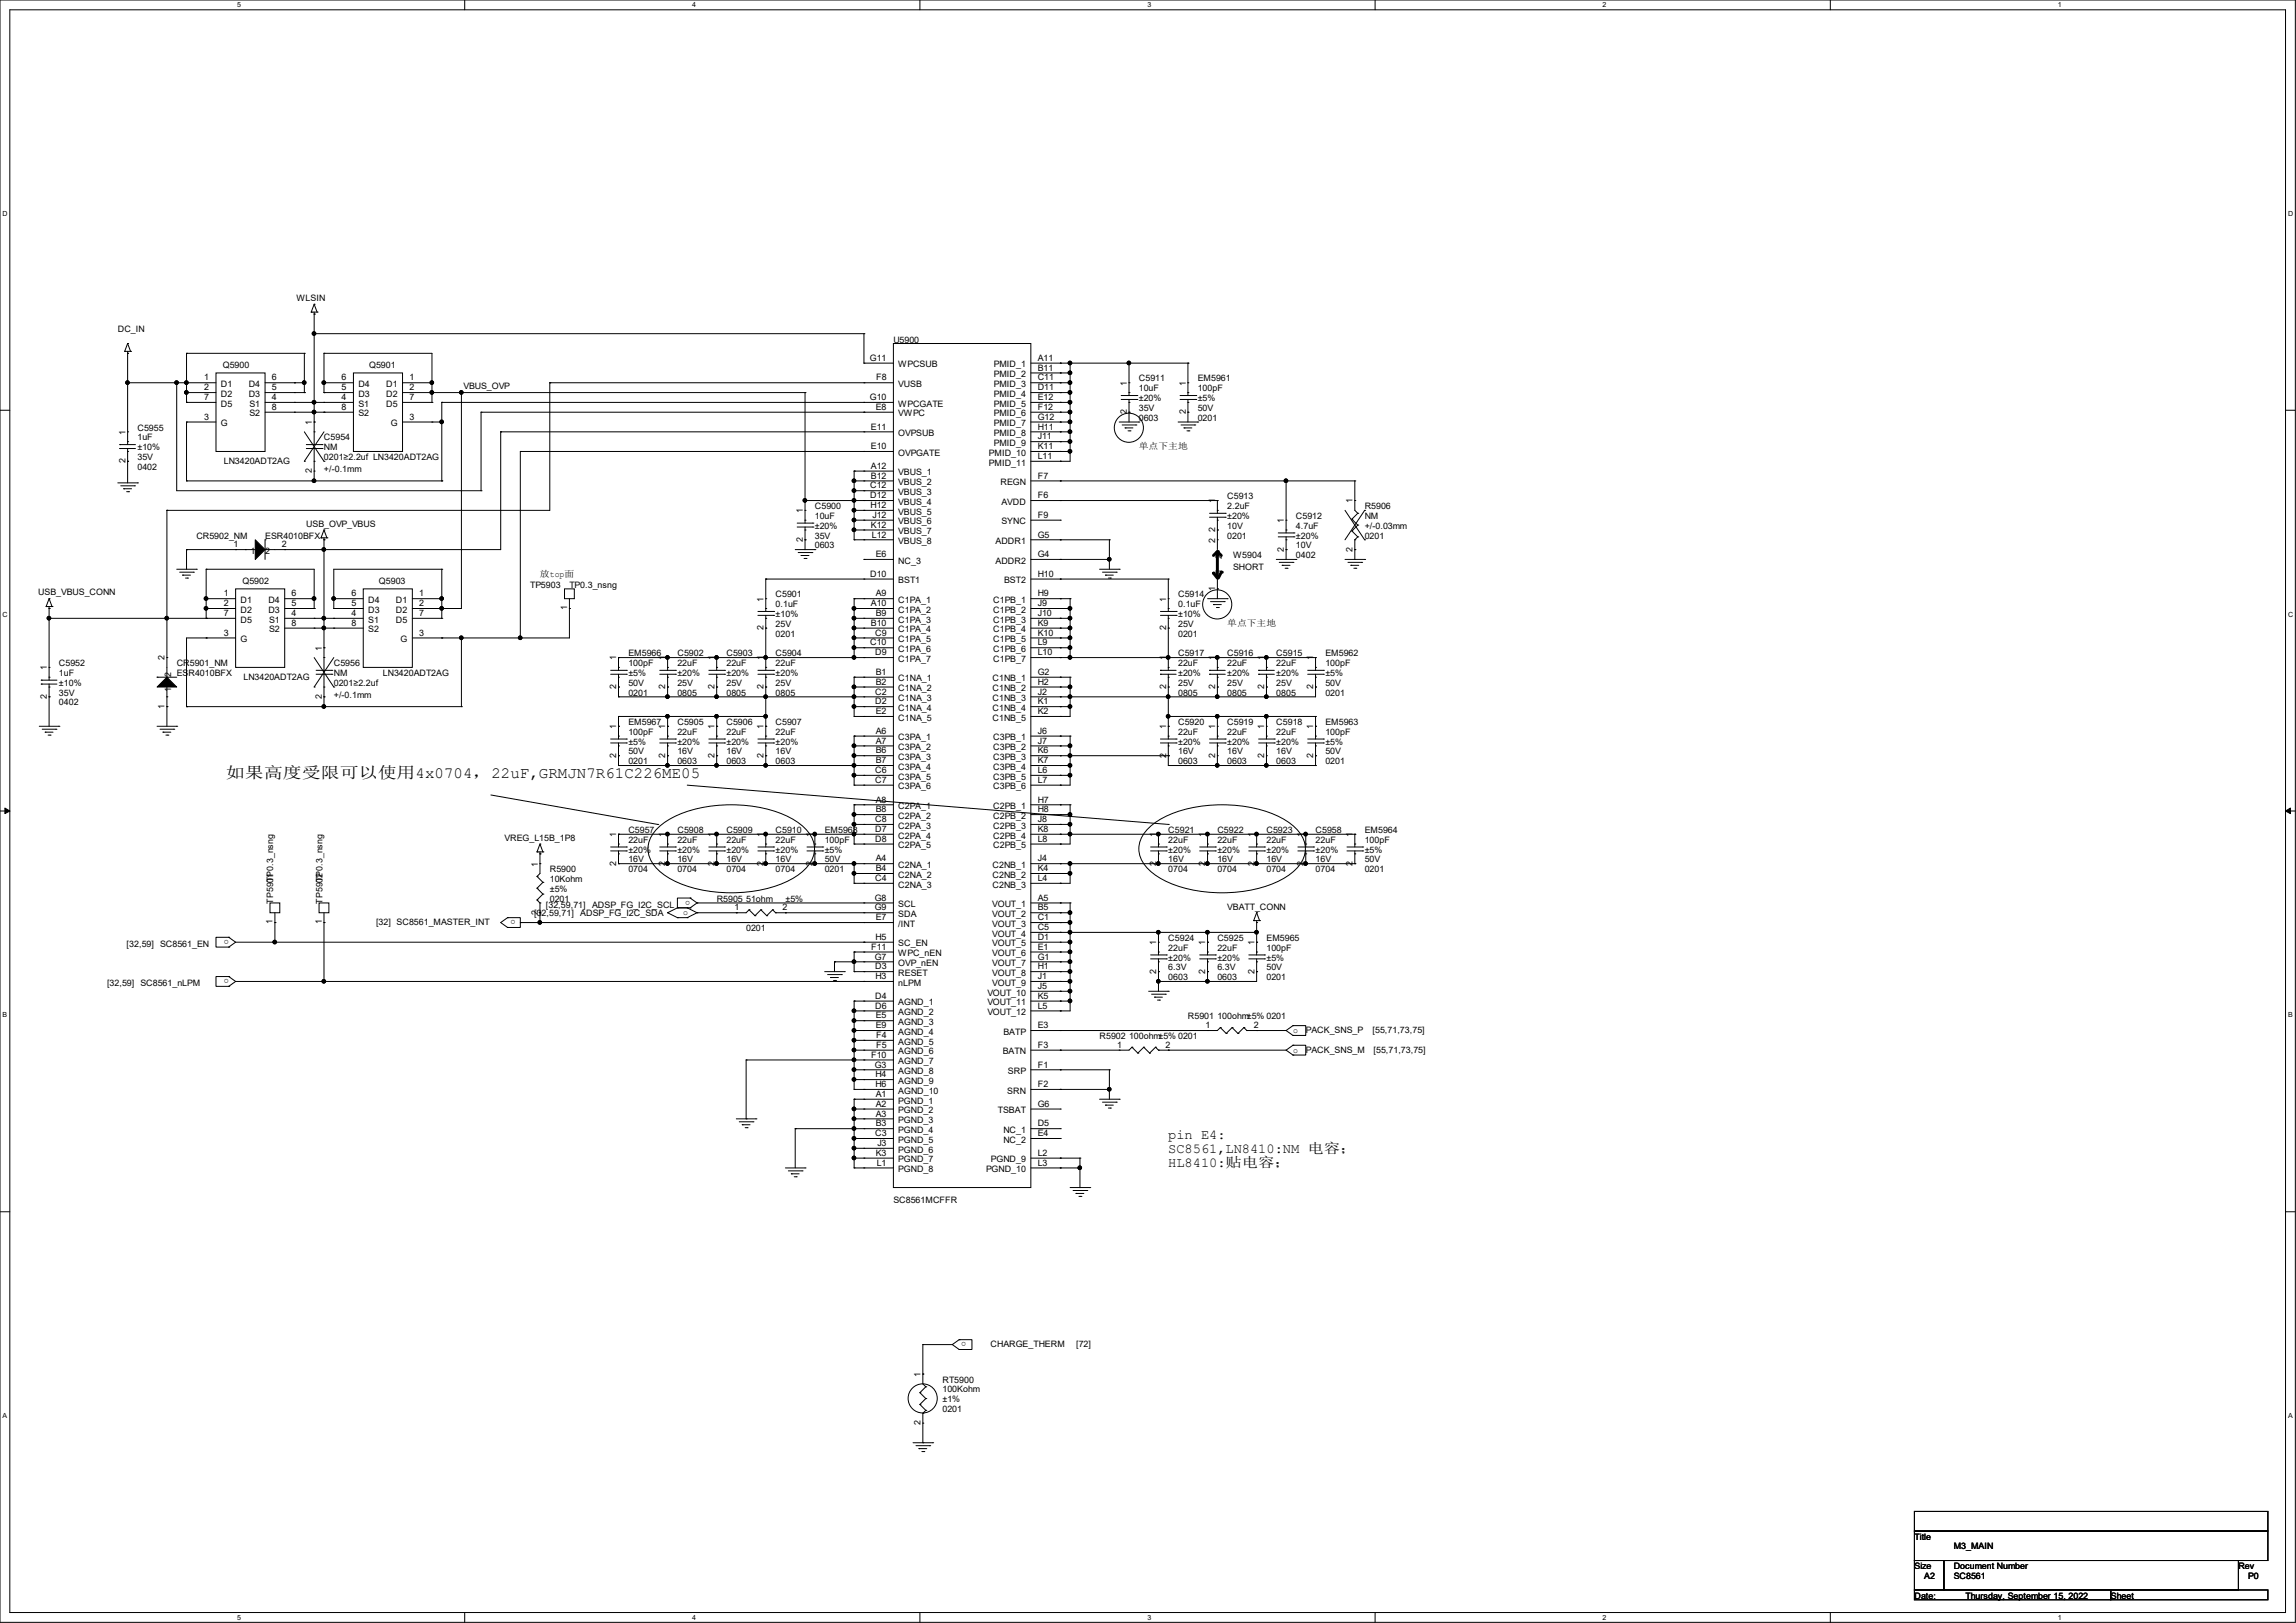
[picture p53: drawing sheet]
<svg xmlns="http://www.w3.org/2000/svg" width="297mm" height="210mm" viewBox="0 0 297 210" stroke-linecap="round" stroke-linejoin="round" font-family="sans-serif">
<defs><g id="words">
<text font-size="2" x="29.2" y="100.6">如果高度受限可以使用4x0704，22uF,GRMJN7R61C226ME05</text>
<g font-size="1.8">
<text x="151.1" y="147.4">pin E4:</text>
<text x="151.1" y="149.2">SC8561,LN8410:NM 电容；</text>
<text x="151.1" y="151">HL8410:贴电容；</text>
</g>
<g font-size="1.1">
<text x="38.4" y="38.9">WLSIN</text>
<text x="15.2" y="43">DC_IN</text>
<text x="28.8" y="47.6">Q5900</text>
<text x="47.8" y="47.6">Q5901</text>
<text x="112.5" y="46.7">G11</text>
<text x="115.6" y="44.4">U5900</text>
<text x="116.2" y="47.5">WPCSUB</text>
<text x="128.6" y="47.5">PMID_1</text>
<text x="134.2" y="46.7">A11</text>
<text x="134.2" y="48">B11</text>
<text x="26.4" y="49.2">1</text>
<text x="26.4" y="50.5">2</text>
<text x="26.4" y="51.8">7</text>
<text x="28.6" y="50.1">D1</text>
<text x="28.6" y="51.4">D2</text>
<text x="28.6" y="52.6">D5</text>
<text x="32.2" y="51.4">D3</text>
<text x="32.2" y="50.1">D4</text>
<text x="32.3" y="52.6">S1</text>
<text x="32.3" y="53.9">S2</text>
<text x="35.2" y="51.8">4</text>
<text x="35.2" y="50.5">5</text>
<text x="35.2" y="49.2">6</text>
<text x="35.2" y="53">8</text>
<text x="44.2" y="51.8">4</text>
<text x="44.2" y="50.5">5</text>
<text x="44.2" y="49.2">6</text>
<text x="44.2" y="53">8</text>
<text x="46.4" y="52.6">S1</text>
<text x="46.4" y="51.4">D3</text>
<text x="46.4" y="50.1">D4</text>
<text x="46.4" y="53.9">S2</text>
<text x="50" y="50.1">D1</text>
<text x="50" y="51.4">D2</text>
<text x="50" y="52.6">D5</text>
<text x="53" y="49.2">1</text>
<text x="53" y="50.5">2</text>
<text x="53" y="51.8">7</text>
<text x="59.9" y="50.3">VBUS_OVP</text>
<text x="112.5" y="51.8">G10</text>
<text x="113.3" y="53">E8</text>
<text x="113.3" y="49.2">F8</text>
<text x="116.2" y="53.9">VWPC</text>
<text x="116.2" y="50.1">VUSB</text>
<text x="116.2" y="52.6">WPCGATE</text>
<text x="128.6" y="48.8">PMID_2</text>
<text x="128.6" y="50.1">PMID_3</text>
<text x="128.6" y="51.4">PMID_4</text>
<text x="128.6" y="52.6">PMID_5</text>
<text x="128.6" y="53.9">PMID_6</text>
<text x="134.2" y="49.2">C11</text>
<text x="134.2" y="50.5">D11</text>
<text x="134.2" y="51.8">E12</text>
<text x="134.2" y="53">F12</text>
<text x="145.8" y="53.6" transform="rotate(-90 145.8 53.6)">2</text>
<text x="145.8" y="49.9" transform="rotate(-90 145.8 49.9)">1</text>
<text x="147.3" y="49.4">C5911</text>
<text x="147.3" y="50.6">10uF</text>
<text x="147.3" y="53.2">35V</text>
<text x="147.3" y="51.9">±20%</text>
<text x="153.4" y="53.6" transform="rotate(-90 153.4 53.6)">2</text>
<text x="153.4" y="49.9" transform="rotate(-90 153.4 49.9)">1</text>
<text x="154.9" y="49.4">EM5961</text>
<text x="154.9" y="50.6">100pF</text>
<text x="154.9" y="53.2">50V</text>
<text x="154.9" y="51.9">±5%</text>
<text x="16.2" y="59.9" transform="rotate(-90 16.2 59.9)">2</text>
<text x="16.2" y="56.3" transform="rotate(-90 16.2 56.3)">1</text>
<text x="17.8" y="55.7">C5955</text>
<text x="17.8" y="57">1uF</text>
<text x="17.8" y="59.5">35V</text>
<text x="17.8" y="58.3">±10%</text>
<text x="26.4" y="54.3">3</text>
<text x="28.6" y="55.2">G</text>
<text x="40.3" y="55" transform="rotate(-90 40.3 55)">1</text>
<text x="41.9" y="57">C5954</text>
<text x="41.9" y="58.3">NM</text>
<text x="41.9" y="59.5">0201≥2.2uf LN3420ADT2AG</text>
<text x="50.5" y="55.2">G</text>
<text x="53" y="54.3">3</text>
<text x="112.7" y="58.1">E10</text>
<text x="112.7" y="55.6">E11</text>
<text x="116.2" y="59">OVPGATE</text>
<text x="116.2" y="56.4">OVPSUB</text>
<text x="127.9" y="59">PMID_10</text>
<text x="128.6" y="55.2">PMID_7</text>
<text x="128.6" y="56.4">PMID_8</text>
<text x="128.6" y="57.7">PMID_9</text>
<text x="134.2" y="54.3">G12</text>
<text x="134.2" y="55.6">H11</text>
<text x="134.2" y="56.9">J11</text>
<text x="134.2" y="58.1">K11</text>
<text x="134.2" y="59.4">L11</text>
<text x="147.3" y="58.1">单点下主地</text>
<text x="147.3" y="54.4">0603</text>
<text x="154.9" y="54.4">0201</text>
<text x="17.8" y="60.8">0402</text>
<text x="29" y="60">LN3420ADT2AG</text>
<text x="40.3" y="61.2" transform="rotate(-90 40.3 61.2)">2</text>
<text x="41.9" y="61">+/-0.1mm</text>
<text x="105.4" y="65.9">C5900</text>
<text x="112.6" y="63.2">C12</text>
<text x="112.6" y="64.5">D12</text>
<text x="112.6" y="65.7">H12</text>
<text x="112.7" y="60.7">A12</text>
<text x="112.7" y="61.9">B12</text>
<text x="116.2" y="61.5">VBUS_1</text>
<text x="116.2" y="62.8">VBUS_2</text>
<text x="116.2" y="64.1">VBUS_3</text>
<text x="116.2" y="65.3">VBUS_4</text>
<text x="127.9" y="60.2">PMID_11</text>
<text x="129.4" y="62.8">REGN</text>
<text x="129.5" y="65.3">AVDD</text>
<text x="134.2" y="64.5">F6</text>
<text x="134.2" y="61.9">F7</text>
<text x="157.2" y="65.1" transform="rotate(-90 157.2 65.1)">1</text>
<text x="158.8" y="64.6">C5913</text>
<text x="158.8" y="65.9">2.2uF</text>
<text x="175" y="65.1" transform="rotate(-90 175 65.1)">1</text>
<text x="176.5" y="65.9">R5906</text>
<text x="25.4" y="69.7">CR5902_NM</text>
<text x="30.2" y="70.8">1</text>
<text x="32.4" y="71.7">1</text>
<text x="34.3" y="69.7">ESR4010BFX</text>
<text x="34.3" y="71.7">2</text>
<text x="36.4" y="70.8">2</text>
<text x="39.6" y="68.2">USB_OVP_VBUS</text>
<text x="103.8" y="70.1" transform="rotate(-90 103.8 70.1)">2</text>
<text x="103.8" y="66.4" transform="rotate(-90 103.8 66.4)">1</text>
<text x="105.4" y="67.1">10uF</text>
<text x="105.4" y="71">0603</text>
<text x="105.4" y="69.7">35V</text>
<text x="105.4" y="68.4">±20%</text>
<text x="112.7" y="68.3">K12</text>
<text x="112.8" y="69.6">L12</text>
<text x="112.9" y="67">J12</text>
<text x="116.2" y="66.6">VBUS_5</text>
<text x="116.2" y="67.9">VBUS_6</text>
<text x="116.2" y="69.1">VBUS_7</text>
<text x="116.2" y="70.4">VBUS_8</text>
<text x="128.8" y="70.4">ADDR1</text>
<text x="129.5" y="67.9">SYNC</text>
<text x="134.2" y="67">F9</text>
<text x="134.2" y="69.6">G5</text>
<text x="157.2" y="70.2" transform="rotate(-90 157.2 70.2)">2</text>
<text x="157.2" y="68.8" transform="rotate(-90 157.2 68.8)">2</text>
<text x="158.8" y="69.7">0201</text>
<text x="158.8" y="68.4">10V</text>
<text x="158.8" y="67.1">±20%</text>
<text x="166.1" y="71.4" transform="rotate(-90 166.1 71.4)">2</text>
<text x="166.1" y="67.7" transform="rotate(-90 166.1 67.7)">1</text>
<text x="167.6" y="67.1">C5912</text>
<text x="167.6" y="68.4">4.7uF</text>
<text x="167.6" y="71">10V</text>
<text x="167.6" y="69.7">±20%</text>
<text x="175" y="71.4" transform="rotate(-90 175 71.4)">2</text>
<text x="176.5" y="67.1">NM</text>
<text x="176.5" y="69.7">0201</text>
<text x="176.5" y="68.4">+/-0.03mm</text>
<text x="5" y="77">USB_VBUS_CONN</text>
<text x="29" y="77.2">1</text>
<text x="31.4" y="75.5">Q5902</text>
<text x="37.7" y="77.2">6</text>
<text x="45.5" y="77.2">6</text>
<text x="49" y="75.5">Q5903</text>
<text x="54.2" y="77.2">1</text>
<text x="68.6" y="76">TP5903</text>
<text x="69.9" y="74.6">放top面</text>
<text x="73.7" y="76">TP0.3_nsng</text>
<text x="98.8" y="77.8" transform="rotate(-90 98.8 77.8)">1</text>
<text x="100.3" y="77.3">C5901</text>
<text x="112.6" y="74.6">D10</text>
<text x="113.3" y="77.2">A9</text>
<text x="113.3" y="72.1">E6</text>
<text x="116.2" y="75.5">BST1</text>
<text x="116.2" y="72.9">NC_3</text>
<text x="128.8" y="72.9">ADDR2</text>
<text x="129.9" y="75.5">BST2</text>
<text x="134.2" y="72.1">G4</text>
<text x="134.2" y="77.2">H9</text>
<text x="134.2" y="74.6">H10</text>
<text x="150.8" y="77.8" transform="rotate(-90 150.8 77.8)">1</text>
<text x="152.4" y="77.3">C5914</text>
<text x="157.2" y="76.4" transform="rotate(-90 157.2 76.4)">1</text>
<text x="158" y="74.3" transform="rotate(-90 158 74.3)">1</text>
<text x="158" y="72.4" transform="rotate(-90 158 72.4)">2</text>
<text x="159.5" y="72.2">W5904</text>
<text x="159.5" y="73.7">SHORT</text>
<text x="167.6" y="72.2">0402</text>
<text x="29" y="78.4">2</text>
<text x="29" y="82.3">3</text>
<text x="29" y="79.7">7</text>
<text x="31.1" y="78">D1</text>
<text x="31.1" y="79.3">D2</text>
<text x="31.1" y="83.1">G</text>
<text x="31.1" y="80.6">D5</text>
<text x="34.7" y="79.3">D3</text>
<text x="34.7" y="78">D4</text>
<text x="34.8" y="80.6">S1</text>
<text x="34.8" y="81.8">S2</text>
<text x="37.7" y="79.7">4</text>
<text x="37.7" y="78.4">5</text>
<text x="37.7" y="81">8</text>
<text x="45.5" y="79.7">4</text>
<text x="45.5" y="78.4">5</text>
<text x="45.5" y="81">8</text>
<text x="47.6" y="80.6">S1</text>
<text x="47.6" y="79.3">D3</text>
<text x="47.6" y="78">D4</text>
<text x="47.6" y="81.8">S2</text>
<text x="51.2" y="78">D1</text>
<text x="51.2" y="79.3">D2</text>
<text x="51.2" y="80.6">D5</text>
<text x="51.8" y="83.1">G</text>
<text x="54.2" y="78.4">2</text>
<text x="54.2" y="82.3">3</text>
<text x="54.2" y="79.7">7</text>
<text x="73.4" y="79" transform="rotate(-90 73.4 79)">1</text>
<text x="98.8" y="81.5" transform="rotate(-90 98.8 81.5)">2</text>
<text x="100.3" y="78.6">0.1uF</text>
<text x="100.3" y="82.4">0201</text>
<text x="100.3" y="81.1">25V</text>
<text x="100.3" y="79.8">±10%</text>
<text x="112.6" y="83.5">C10</text>
<text x="112.7" y="78.4">A10</text>
<text x="112.7" y="81">B10</text>
<text x="113.2" y="82.3">C9</text>
<text x="113.3" y="79.7">B9</text>
<text x="116.2" y="78">C1PA_1</text>
<text x="116.2" y="79.3">C1PA_2</text>
<text x="116.2" y="80.6">C1PA_3</text>
<text x="116.2" y="81.8">C1PA_4</text>
<text x="116.2" y="83.1">C1PA_5</text>
<text x="128.5" y="78">C1PB_1</text>
<text x="128.5" y="79.3">C1PB_2</text>
<text x="128.5" y="80.6">C1PB_3</text>
<text x="128.5" y="81.8">C1PB_4</text>
<text x="128.5" y="83.1">C1PB_5</text>
<text x="134.2" y="78.4">J9</text>
<text x="134.2" y="79.7">J10</text>
<text x="134.2" y="81">K9</text>
<text x="134.2" y="82.3">K10</text>
<text x="134.2" y="83.5">L9</text>
<text x="150.8" y="81.5" transform="rotate(-90 150.8 81.5)">2</text>
<text x="152.4" y="78.6">0.1uF</text>
<text x="152.4" y="82.4">0201</text>
<text x="152.4" y="81.1">25V</text>
<text x="152.4" y="79.8">±10%</text>
<text x="158.8" y="81">单点下主地</text>
<text x="6.1" y="86.7" transform="rotate(-90 6.1 86.7)">1</text>
<text x="7.6" y="86.2">C5952</text>
<text x="7.6" y="87.5">1uF</text>
<text x="7.6" y="88.7">±10%</text>
<text x="21.3" y="85.5" transform="rotate(-90 21.3 85.5)">2</text>
<text x="22.1" y="89.5" transform="rotate(-90 22.1 89.5)">1</text>
<text x="22.1" y="87.6" transform="rotate(-90 22.1 87.6)">2</text>
<text x="22.9" y="86.2">CR5901_NM</text>
<text x="22.9" y="87.5">ESR4010BFX</text>
<text x="31.5" y="88">LN3420ADT2AG</text>
<text x="41.6" y="84.2" transform="rotate(-90 41.6 84.2)">1</text>
<text x="43.2" y="86.2">C5956</text>
<text x="43.2" y="87.5">NM</text>
<text x="43.2" y="88.7">0201≥2.2uf</text>
<text x="49.5" y="87.5">LN3420ADT2AG</text>
<text x="79.7" y="89.1" transform="rotate(-90 79.7 89.1)">2</text>
<text x="79.7" y="85.5" transform="rotate(-90 79.7 85.5)">1</text>
<text x="81.3" y="84.9">EM5966</text>
<text x="81.3" y="86.2">100pF</text>
<text x="81.3" y="88.7">50V</text>
<text x="81.3" y="87.5">±5%</text>
<text x="86.1" y="89.1" transform="rotate(-90 86.1 89.1)">2</text>
<text x="86.1" y="85.5" transform="rotate(-90 86.1 85.5)">1</text>
<text x="87.6" y="84.9">C5902</text>
<text x="87.6" y="86.2">22uF</text>
<text x="87.6" y="88.7">25V</text>
<text x="87.6" y="87.5">±20%</text>
<text x="92.4" y="89.1" transform="rotate(-90 92.4 89.1)">2</text>
<text x="92.4" y="85.5" transform="rotate(-90 92.4 85.5)">1</text>
<text x="94" y="84.9">C5903</text>
<text x="94" y="86.2">22uF</text>
<text x="94" y="88.7">25V</text>
<text x="94" y="87.5">±20%</text>
<text x="98.8" y="89.1" transform="rotate(-90 98.8 89.1)">2</text>
<text x="98.8" y="85.5" transform="rotate(-90 98.8 85.5)">1</text>
<text x="100.3" y="84.9">C5904</text>
<text x="100.3" y="86.2">22uF</text>
<text x="100.3" y="88.7">25V</text>
<text x="100.3" y="87.5">±20%</text>
<text x="113.2" y="89.9">C2</text>
<text x="113.2" y="84.8">D9</text>
<text x="113.3" y="87.3">B1</text>
<text x="113.3" y="88.6">B2</text>
<text x="116.2" y="88.2">C1NA_1</text>
<text x="116.2" y="89.5">C1NA_2</text>
<text x="116.2" y="84.4">C1PA_6</text>
<text x="116.2" y="85.6">C1PA_7</text>
<text x="128.4" y="88.2">C1NB_1</text>
<text x="128.4" y="89.5">C1NB_2</text>
<text x="128.5" y="84.4">C1PB_6</text>
<text x="128.5" y="85.6">C1PB_7</text>
<text x="134.2" y="87.3">G2</text>
<text x="134.2" y="88.6">H2</text>
<text x="134.2" y="89.9">J2</text>
<text x="134.2" y="84.8">L10</text>
<text x="150.8" y="89.1" transform="rotate(-90 150.8 89.1)">2</text>
<text x="150.8" y="85.5" transform="rotate(-90 150.8 85.5)">1</text>
<text x="152.4" y="84.9">C5917</text>
<text x="152.4" y="86.2">22uF</text>
<text x="152.4" y="88.7">25V</text>
<text x="152.4" y="87.5">±20%</text>
<text x="157.2" y="89.1" transform="rotate(-90 157.2 89.1)">2</text>
<text x="157.2" y="85.5" transform="rotate(-90 157.2 85.5)">1</text>
<text x="158.8" y="84.9">C5916</text>
<text x="158.8" y="86.2">22uF</text>
<text x="158.8" y="88.7">25V</text>
<text x="158.8" y="87.5">±20%</text>
<text x="163.5" y="89.1" transform="rotate(-90 163.5 89.1)">2</text>
<text x="163.5" y="85.5" transform="rotate(-90 163.5 85.5)">1</text>
<text x="165.1" y="84.9">C5915</text>
<text x="165.1" y="86.2">22uF</text>
<text x="165.1" y="88.7">25V</text>
<text x="165.1" y="87.5">±20%</text>
<text x="169.9" y="89.1" transform="rotate(-90 169.9 89.1)">2</text>
<text x="169.9" y="85.5" transform="rotate(-90 169.9 85.5)">1</text>
<text x="171.5" y="84.9">EM5962</text>
<text x="171.5" y="86.2">100pF</text>
<text x="171.5" y="88.7">50V</text>
<text x="171.5" y="87.5">±5%</text>
<text x="6.1" y="90.4" transform="rotate(-90 6.1 90.4)">2</text>
<text x="7.6" y="91.3">0402</text>
<text x="7.6" y="90">35V</text>
<text x="21.3" y="91.7" transform="rotate(-90 21.3 91.7)">1</text>
<text x="41.6" y="90.4" transform="rotate(-90 41.6 90.4)">2</text>
<text x="43.2" y="90.3">+/-0.1mm</text>
<text x="79.7" y="94.4" transform="rotate(-90 79.7 94.4)">1</text>
<text x="81.3" y="93.8">EM5967</text>
<text x="81.3" y="95.1">100pF</text>
<text x="81.3" y="90">0201</text>
<text x="86.1" y="94.4" transform="rotate(-90 86.1 94.4)">1</text>
<text x="87.6" y="93.8">C5905</text>
<text x="87.6" y="95.1">22uF</text>
<text x="87.6" y="90">0805</text>
<text x="92.4" y="94.4" transform="rotate(-90 92.4 94.4)">1</text>
<text x="94" y="90">0805</text>
<text x="94" y="93.8">C5906</text>
<text x="94" y="95.1">22uF</text>
<text x="98.8" y="94.4" transform="rotate(-90 98.8 94.4)">1</text>
<text x="100.3" y="93.8">C5907</text>
<text x="100.3" y="95.1">22uF</text>
<text x="100.3" y="90">0805</text>
<text x="113.2" y="91.1">D2</text>
<text x="113.3" y="95">A6</text>
<text x="113.3" y="92.4">E2</text>
<text x="116.2" y="95.8">C3PA_1</text>
<text x="116.2" y="90.7">C1NA_3</text>
<text x="116.2" y="92">C1NA_4</text>
<text x="116.2" y="93.3">C1NA_5</text>
<text x="128.4" y="90.7">C1NB_3</text>
<text x="128.4" y="92">C1NB_4</text>
<text x="128.4" y="93.3">C1NB_5</text>
<text x="128.5" y="95.8">C3PB_1</text>
<text x="134.2" y="95">J6</text>
<text x="134.2" y="91.1">K1</text>
<text x="134.2" y="92.4">K2</text>
<text x="150.8" y="94.4" transform="rotate(-90 150.8 94.4)">1</text>
<text x="152.4" y="93.8">C5920</text>
<text x="152.4" y="95.1">22uF</text>
<text x="152.4" y="90">0805</text>
<text x="157.2" y="94.4" transform="rotate(-90 157.2 94.4)">1</text>
<text x="158.8" y="93.8">C5919</text>
<text x="158.8" y="95.1">22uF</text>
<text x="158.8" y="90">0805</text>
<text x="163.5" y="94.4" transform="rotate(-90 163.5 94.4)">1</text>
<text x="165.1" y="90">0805</text>
<text x="165.1" y="93.8">C5918</text>
<text x="165.1" y="95.1">22uF</text>
<text x="169.9" y="94.4" transform="rotate(-90 169.9 94.4)">1</text>
<text x="171.5" y="90">0201</text>
<text x="171.5" y="93.8">EM5963</text>
<text x="171.5" y="95.1">100pF</text>
<text x="79.7" y="98" transform="rotate(-90 79.7 98)">2</text>
<text x="81.3" y="98.9">0201</text>
<text x="81.3" y="97.6">50V</text>
<text x="81.3" y="96.4">±5%</text>
<text x="86.1" y="98" transform="rotate(-90 86.1 98)">2</text>
<text x="87.6" y="98.9">0603</text>
<text x="87.6" y="97.6">16V</text>
<text x="87.6" y="96.4">±20%</text>
<text x="92.4" y="98" transform="rotate(-90 92.4 98)">2</text>
<text x="94" y="98.9">0603</text>
<text x="94" y="97.6">16V</text>
<text x="94" y="96.4">±20%</text>
<text x="98.8" y="98" transform="rotate(-90 98.8 98)">2</text>
<text x="100.3" y="98.9">0603</text>
<text x="100.3" y="97.6">16V</text>
<text x="100.3" y="96.4">±20%</text>
<text x="113.2" y="100">C6</text>
<text x="113.2" y="101.3">C7</text>
<text x="113.3" y="96.2">A7</text>
<text x="113.3" y="97.5">B6</text>
<text x="113.3" y="98.8">B7</text>
<text x="116.2" y="97.1">C3PA_2</text>
<text x="116.2" y="98.3">C3PA_3</text>
<text x="116.2" y="99.6">C3PA_4</text>
<text x="116.2" y="100.9">C3PA_5</text>
<text x="128.5" y="97.1">C3PB_2</text>
<text x="128.5" y="98.3">C3PB_3</text>
<text x="128.5" y="99.6">C3PB_4</text>
<text x="128.5" y="100.9">C3PB_5</text>
<text x="134.2" y="96.2">J7</text>
<text x="134.2" y="97.5">K6</text>
<text x="134.2" y="98.8">K7</text>
<text x="134.2" y="100">L6</text>
<text x="134.2" y="101.3">L7</text>
<text x="150.8" y="98" transform="rotate(-90 150.8 98)">2</text>
<text x="152.4" y="98.9">0603</text>
<text x="152.4" y="97.6">16V</text>
<text x="152.4" y="96.4">±20%</text>
<text x="157.2" y="98" transform="rotate(-90 157.2 98)">2</text>
<text x="158.8" y="98.9">0603</text>
<text x="158.8" y="97.6">16V</text>
<text x="158.8" y="96.4">±20%</text>
<text x="163.5" y="98" transform="rotate(-90 163.5 98)">2</text>
<text x="165.1" y="98.9">0603</text>
<text x="165.1" y="97.6">16V</text>
<text x="165.1" y="96.4">±20%</text>
<text x="169.9" y="98" transform="rotate(-90 169.9 98)">2</text>
<text x="171.5" y="98.9">0201</text>
<text x="171.5" y="97.6">50V</text>
<text x="171.5" y="96.4">±5%</text>
<text x="81.3" y="107.8">C5957</text>
<text x="87.6" y="107.8">C5908</text>
<text x="94" y="107.8">C5909</text>
<text x="100.3" y="107.8">C5910</text>
<text x="106.7" y="107.8">EM5968</text>
<text x="113.2" y="106.4">C8</text>
<text x="113.2" y="107.7">D7</text>
<text x="113.3" y="103.8">A8</text>
<text x="113.3" y="105.1">B8</text>
<text x="116.2" y="104.7">C2PA_1</text>
<text x="116.2" y="106">C2PA_2</text>
<text x="116.2" y="102.2">C3PA_6</text>
<text x="116.2" y="107.2">C2PA_3</text>
<text x="128.5" y="104.7">C2PB_1</text>
<text x="128.5" y="106">C2PB_2</text>
<text x="128.5" y="107.2">C2PB_3</text>
<text x="128.5" y="102.2">C3PB_6</text>
<text x="134.2" y="103.8">H7</text>
<text x="134.2" y="105.1">H8</text>
<text x="134.2" y="106.4">J8</text>
<text x="134.2" y="107.7">K8</text>
<text x="151.1" y="107.8">C5921</text>
<text x="157.5" y="107.8">C5922</text>
<text x="163.8" y="107.8">C5923</text>
<text x="170.2" y="107.8">C5958</text>
<text x="176.5" y="107.8">EM5964</text>
<text x="65.3" y="108.8">VREG_L15B_1P8</text>
<text x="69.6" y="112.1" transform="rotate(-90 69.6 112.1)">1</text>
<text x="71.1" y="112.9">R5900</text>
<text x="79.7" y="112" transform="rotate(-90 79.7 112)">2</text>
<text x="79.7" y="108.3" transform="rotate(-90 79.7 108.3)">1</text>
<text x="81.3" y="109.1">22uF</text>
<text x="81.3" y="112.9">0704</text>
<text x="81.3" y="111.6">16V</text>
<text x="81.3" y="110.3">±20%</text>
<text x="86.1" y="112" transform="rotate(-90 86.1 112)">2</text>
<text x="86.1" y="108.3" transform="rotate(-90 86.1 108.3)">1</text>
<text x="87.6" y="109.1">22uF</text>
<text x="87.6" y="112.9">0704</text>
<text x="87.6" y="111.6">16V</text>
<text x="87.6" y="110.3">±20%</text>
<text x="92.4" y="112" transform="rotate(-90 92.4 112)">2</text>
<text x="92.4" y="108.3" transform="rotate(-90 92.4 108.3)">1</text>
<text x="94" y="109.1">22uF</text>
<text x="94" y="112.9">0704</text>
<text x="94" y="111.6">16V</text>
<text x="94" y="110.3">±20%</text>
<text x="98.8" y="112" transform="rotate(-90 98.8 112)">2</text>
<text x="98.8" y="108.3" transform="rotate(-90 98.8 108.3)">1</text>
<text x="100.3" y="109.1">22uF</text>
<text x="100.3" y="112.9">0704</text>
<text x="100.3" y="111.6">16V</text>
<text x="100.3" y="110.3">±20%</text>
<text x="105.1" y="112" transform="rotate(-90 105.1 112)">2</text>
<text x="105.1" y="108.3" transform="rotate(-90 105.1 108.3)">1</text>
<text x="106.7" y="109.1">100pF</text>
<text x="106.7" y="112.9">0201</text>
<text x="106.7" y="111.6">50V</text>
<text x="106.7" y="110.3">±5%</text>
<text x="113.2" y="108.9">D8</text>
<text x="113.3" y="111.5">A4</text>
<text x="113.3" y="112.7">B4</text>
<text x="116.2" y="112.3">C2NA_1</text>
<text x="116.2" y="113.6">C2NA_2</text>
<text x="116.2" y="108.5">C2PA_4</text>
<text x="116.2" y="109.8">C2PA_5</text>
<text x="128.4" y="112.3">C2NB_1</text>
<text x="128.4" y="113.6">C2NB_2</text>
<text x="128.5" y="108.5">C2PB_4</text>
<text x="128.5" y="109.8">C2PB_5</text>
<text x="134.2" y="111.5">J4</text>
<text x="134.2" y="112.7">K4</text>
<text x="134.2" y="108.9">L8</text>
<text x="149.6" y="112" transform="rotate(-90 149.6 112)">2</text>
<text x="149.6" y="108.3" transform="rotate(-90 149.6 108.3)">1</text>
<text x="151.1" y="109.1">22uF</text>
<text x="151.1" y="112.9">0704</text>
<text x="151.1" y="111.6">16V</text>
<text x="151.1" y="110.3">±20%</text>
<text x="155.9" y="112" transform="rotate(-90 155.9 112)">2</text>
<text x="155.9" y="108.3" transform="rotate(-90 155.9 108.3)">1</text>
<text x="157.5" y="109.1">22uF</text>
<text x="157.5" y="112.9">0704</text>
<text x="157.5" y="111.6">16V</text>
<text x="157.5" y="110.3">±20%</text>
<text x="162.3" y="112" transform="rotate(-90 162.3 112)">2</text>
<text x="162.3" y="108.3" transform="rotate(-90 162.3 108.3)">1</text>
<text x="163.8" y="109.1">22uF</text>
<text x="163.8" y="112.9">0704</text>
<text x="163.8" y="111.6">16V</text>
<text x="163.8" y="110.3">±20%</text>
<text x="168.6" y="112" transform="rotate(-90 168.6 112)">2</text>
<text x="168.6" y="108.3" transform="rotate(-90 168.6 108.3)">1</text>
<text x="170.2" y="109.1">22uF</text>
<text x="170.2" y="112.9">0704</text>
<text x="170.2" y="111.6">16V</text>
<text x="170.2" y="110.3">±20%</text>
<text x="175" y="112" transform="rotate(-90 175 112)">2</text>
<text x="175" y="108.3" transform="rotate(-90 175 108.3)">1</text>
<text x="176.5" y="109.1">100pF</text>
<text x="176.5" y="112.9">0201</text>
<text x="176.5" y="111.6">50V</text>
<text x="176.5" y="110.3">±5%</text>
<text x="35.3" y="119.6" transform="rotate(-90 35.3 119.6)">1</text>
<text x="35.3" y="117" transform="rotate(-90 35.3 117)">TP5901</text>
<text x="35.3" y="114.2" transform="rotate(-90 35.3 114.2)">TP0.3_nsng</text>
<text x="41.6" y="119.6" transform="rotate(-90 41.6 119.6)">1</text>
<text x="41.7" y="117" transform="rotate(-90 41.7 117)">TP5902</text>
<text x="41.7" y="114.2" transform="rotate(-90 41.7 114.2)">TP0.3_nsng</text>
<text x="48.6" y="119.7">[32] SC8561_MASTER_INT</text>
<text x="66.7" y="119.1" transform="rotate(-180 66.7 119.1)">o</text>
<text x="69.1" y="118.6">[32,59,71]</text>
<text x="69.6" y="118.4" transform="rotate(-90 69.6 118.4)">2</text>
<text x="70.6" y="117.4">[32,59,71]</text>
<text x="71.1" y="114.1">10Kohm</text>
<text x="71.1" y="115.4">±5%</text>
<text x="71.1" y="116.7">0201</text>
<text x="75.1" y="118.6">ADSP_FG_I2C_SDA</text>
<text x="76.6" y="117.4">ADSP_FG_I2C_SCL</text>
<text x="88.4" y="118.5">o</text>
<text x="89.3" y="116.5" transform="rotate(-180 89.3 116.5)">o</text>
<text x="92.7" y="116.7">R5905 51ohm</text>
<text x="95" y="117.8">1</text>
<text x="101.2" y="117.8">2</text>
<text x="101.6" y="116.7">±5%</text>
<text x="113.2" y="116.5">G8</text>
<text x="113.2" y="117.8">G9</text>
<text x="113.2" y="114">C4</text>
<text x="113.3" y="119.1">E7</text>
<text x="116.2" y="114.9">C2NA_3</text>
<text x="116.2" y="119.9">/INT</text>
<text x="116.2" y="117.4">SCL</text>
<text x="116.2" y="118.7">SDA</text>
<text x="128.4" y="117.4">VOUT_1</text>
<text x="128.4" y="118.7">VOUT_2</text>
<text x="128.4" y="119.9">VOUT_3</text>
<text x="128.4" y="114.9">C2NB_3</text>
<text x="134.2" y="116.5">A5</text>
<text x="134.2" y="117.8">B5</text>
<text x="134.2" y="119.1">C1</text>
<text x="134.2" y="114">L4</text>
<text x="158.8" y="117.7">VBATT_CONN</text>
<text x="16.4" y="122.5">[32,59] SC8561_EN</text>
<text x="29.6" y="121.6" transform="rotate(-180 29.6 121.6)">o</text>
<text x="96.5" y="120.5">0201</text>
<text x="112.7" y="122.9">F11</text>
<text x="113.2" y="124.2">G7</text>
<text x="113.2" y="125.4">D3</text>
<text x="113.2" y="121.6">H5</text>
<text x="116.2" y="123.7">WPC_nEN</text>
<text x="116.2" y="125">OVP_nEN</text>
<text x="116.2" y="122.5">SC_EN</text>
<text x="128.4" y="121.2">VOUT_4</text>
<text x="128.4" y="122.5">VOUT_5</text>
<text x="128.4" y="123.7">VOUT_6</text>
<text x="128.4" y="125">VOUT_7</text>
<text x="134.2" y="120.4">C5</text>
<text x="134.2" y="121.6">D1</text>
<text x="134.2" y="122.9">E1</text>
<text x="134.2" y="124.2">G1</text>
<text x="134.2" y="125.4">H1</text>
<text x="149.6" y="126" transform="rotate(-90 149.6 126)">2</text>
<text x="149.6" y="122.3" transform="rotate(-90 149.6 122.3)">1</text>
<text x="151.1" y="121.8">C5924</text>
<text x="151.1" y="123">22uF</text>
<text x="151.1" y="125.6">6.3V</text>
<text x="151.1" y="124.3">±20%</text>
<text x="155.9" y="126" transform="rotate(-90 155.9 126)">2</text>
<text x="155.9" y="122.3" transform="rotate(-90 155.9 122.3)">1</text>
<text x="157.5" y="121.8">C5925</text>
<text x="157.5" y="123">22uF</text>
<text x="157.5" y="125.6">6.3V</text>
<text x="157.5" y="124.3">±20%</text>
<text x="162.3" y="126" transform="rotate(-90 162.3 126)">2</text>
<text x="162.3" y="122.3" transform="rotate(-90 162.3 122.3)">1</text>
<text x="163.8" y="121.8">EM5965</text>
<text x="163.8" y="123">100pF</text>
<text x="163.8" y="125.6">50V</text>
<text x="163.8" y="124.3">±5%</text>
<text x="13.8" y="127.6">[32,59] SC8561_nLPM</text>
<text x="29.6" y="126.7" transform="rotate(-180 29.6 126.7)">o</text>
<text x="113.2" y="129.2">D4</text>
<text x="113.2" y="130.5">D6</text>
<text x="113.2" y="126.7">H3</text>
<text x="113.3" y="131.8">E5</text>
<text x="116.2" y="126.3">RESET</text>
<text x="116.2" y="130.1">AGND_1</text>
<text x="116.2" y="131.4">AGND_2</text>
<text x="116.2" y="127.6">nLPM</text>
<text x="127.7" y="128.8">VOUT_10</text>
<text x="127.7" y="130.1">VOUT_11</text>
<text x="127.7" y="131.4">VOUT_12</text>
<text x="128.4" y="126.3">VOUT_8</text>
<text x="128.4" y="127.6">VOUT_9</text>
<text x="134.2" y="126.7">J1</text>
<text x="134.2" y="128">J5</text>
<text x="134.2" y="129.2">K5</text>
<text x="134.2" y="130.5">L5</text>
<text x="151.1" y="126.8">0603</text>
<text x="153.7" y="131.9">R5901 100ohm±5% 0201</text>
<text x="157.5" y="126.8">0603</text>
<text x="163.8" y="126.8">0201</text>
<text x="112.7" y="136.9">F10</text>
<text x="113.3" y="133.1">E9</text>
<text x="113.3" y="134.3">F4</text>
<text x="113.3" y="135.6">F5</text>
<text x="116.2" y="132.6">AGND_3</text>
<text x="116.2" y="133.9">AGND_4</text>
<text x="116.2" y="135.2">AGND_5</text>
<text x="116.2" y="136.4">AGND_6</text>
<text x="116.2" y="137.7">AGND_7</text>
<text x="129.7" y="136.4">BATN</text>
<text x="129.8" y="133.9">BATP</text>
<text x="134.2" y="133.1">E3</text>
<text x="134.2" y="135.6">F3</text>
<text x="142.2" y="134.5">R5902 100ohm±5% 0201</text>
<text x="144.5" y="135.6">1</text>
<text x="150.8" y="135.6">2</text>
<text x="156" y="133.1">1</text>
<text x="162.2" y="133.1">2</text>
<text x="167.3" y="136.2">o</text>
<text x="167.3" y="133.7">o</text>
<text x="168.9" y="136.2">PACK_SNS_M</text>
<text x="168.9" y="133.7">PACK_SNS_P</text>
<text x="177.5" y="133.7">[55,71,73,75]</text>
<text x="177.7" y="136.2">[55,71,73,75]</text>
<text x="113.2" y="138.1">G3</text>
<text x="113.2" y="139.4">H4</text>
<text x="113.2" y="140.7">H6</text>
<text x="113.3" y="141.9">A1</text>
<text x="113.3" y="143.2">A2</text>
<text x="116.2" y="142.8">PGND_1</text>
<text x="116.2" y="139">AGND_8</text>
<text x="116.2" y="140.3">AGND_9</text>
<text x="116.2" y="141.5">AGND_10</text>
<text x="130.3" y="141.5">SRN</text>
<text x="130.4" y="139">SRP</text>
<text x="134.2" y="138.1">F1</text>
<text x="134.2" y="140.7">F2</text>
<text x="134.2" y="143.2">G6</text>
<text x="113.2" y="147">C3</text>
<text x="113.3" y="144.5">A3</text>
<text x="113.3" y="145.8">B3</text>
<text x="113.3" y="149.6">K3</text>
<text x="113.5" y="148.3">J3</text>
<text x="116.2" y="144.1">PGND_2</text>
<text x="116.2" y="145.3">PGND_3</text>
<text x="116.2" y="146.6">PGND_4</text>
<text x="116.2" y="147.9">PGND_5</text>
<text x="116.2" y="149.1">PGND_6</text>
<text x="129.1" y="144.1">TSBAT</text>
<text x="129.8" y="146.6">NC_1</text>
<text x="129.8" y="147.9">NC_2</text>
<text x="134.2" y="145.8">D5</text>
<text x="134.2" y="147">E4</text>
<text x="134.2" y="149.6">L2</text>
<text x="113.4" y="150.8">L1</text>
<text x="115.6" y="155.7">SC8561MCFFR</text>
<text x="116.2" y="150.4">PGND_7</text>
<text x="116.2" y="151.7">PGND_8</text>
<text x="127.6" y="151.7">PGND_10</text>
<text x="128.2" y="150.4">PGND_9</text>
<text x="134.2" y="150.8">L3</text>
<text x="125" y="173.7" transform="rotate(-180 125 173.7)">o</text>
<text x="119.1" y="178.2" transform="rotate(-90 119.1 178.2)">1</text>
<text x="121.9" y="178.9">RT5900</text>
<text x="128.1" y="174.3">CHARGE_THERM</text>
<text x="139.2" y="174.3">[72]</text>
<text x="119.1" y="184.4" transform="rotate(-90 119.1 184.4)">2</text>
<text x="121.9" y="180.2">100Kohm</text>
<text x="121.9" y="181.4">±1%</text>
<text x="121.9" y="182.7">0201</text>
<text x="247.7" y="199.2">Title</text>
<text x="247.7" y="203">Size</text>
<text x="252.7" y="203">Document Number</text>
<text x="252.7" y="200.5">M3_MAIN</text>
<text x="289.6" y="203">Rev</text>
<text x="247.7" y="206.8">Date:</text>
<text x="248.9" y="204.3">A2</text>
<text x="252.7" y="204.3">SC8561</text>
<text x="254.3" y="206.8">Thursday, September 15, 2022</text>
<text x="273.1" y="206.8">Sheet</text>
<text x="290.8" y="204.3">P0</text>
</g>
<g font-size=".9">
<text x="30.7" y=".9">5</text>
<text x="89.5" y=".9">4</text>
<text x="148.4" y=".9">3</text>
<text x="207.3" y=".9">2</text>
<text x="266.2" y=".9">1</text>
<text x=".3" y="28">D</text>
<text x="296" y="28">D</text>
<text x=".3" y="79.8">C</text>
<text x="296" y="79.8">C</text>
<text x=".3" y="131.7">B</text>
<text x="296" y="131.7">B</text>
<text x=".3" y="183.5">A</text>
<text x="296" y="183.5">A</text>
<text x="30.7" y="209.6">5</text>
<text x="89.5" y="209.6">4</text>
<text x="148.4" y="209.6">3</text>
<text x="207.3" y="209.6">2</text>
<text x="266.2" y="209.6">1</text>
</g>
</g></defs>
<path d="M0 0h296.9v209.9h-296.9zM1.3 1.3h294.4v207.4h-294.4z" fill="none" stroke="#000" stroke-width=".13"/>
<g fill="#fff">
<path d="M30.7 .1h.5v1h-.5z"/>
<path d="M30.7 208.8h.5v1h-.5z"/>
</g>
<path d="M60.1 0v1.3M60.1 208.7v1.2" fill="none" stroke="#000" stroke-width=".13"/>
<g fill="#fff">
<path d="M89.5 .1h.5v1h-.5z"/>
<path d="M89.5 208.8h.5v1h-.5z"/>
</g>
<path d="M119 0v1.3M119 208.7v1.2" fill="none" stroke="#000" stroke-width=".13"/>
<g fill="#fff">
<path d="M148.4 .1h.5v1h-.5z"/>
<path d="M148.4 208.8h.5v1h-.5z"/>
</g>
<path d="M177.9 0v1.3M177.9 208.7v1.2" fill="none" stroke="#000" stroke-width=".13"/>
<g fill="#fff">
<path d="M207.3 .1h.5v1h-.5z"/>
<path d="M207.3 208.8h.5v1h-.5z"/>
</g>
<path d="M236.8 0v1.3M236.8 208.7v1.2" fill="none" stroke="#000" stroke-width=".13"/>
<g fill="#fff">
<path d="M266.2 .1h.5v1h-.5z"/>
<path d="M266.2 208.8h.5v1h-.5z"/>
<path d="M.3 27.2h.7v1h-.7z"/>
<path d="M296 27.2h.6v1h-.6z"/>
<path d="M.3 79h.7v1h-.7z"/>
<path d="M296 79h.6v1h-.6z"/>
</g>
<path d="M0 53.1h1.3M295.7 53.1h1.2" fill="none" stroke="#000" stroke-width=".13"/>
<g fill="#fff">
<path d="M.3 130.9h.6v1h-.6z"/>
<path d="M296 130.9h.6v1h-.6z"/>
</g>
<path d="M0 104.9h1.3M295.7 104.9h1.2" fill="none" stroke="#000" stroke-width=".13"/>
<path d="M.6 104.6l.7 .3-.7 .4zM295.7 104.9l.6-.3v.7z" fill="#000" stroke="#000" stroke-width=".13"/>
<g fill="#fff">
<path d="M.3 182.7h.6v1h-.6z"/>
<path d="M296 182.7h.5v1h-.5z"/>
</g>
<g fill="none" stroke="#000" stroke-width=".13">
<path d="M40.6 39.4h.1M40.6 39.4l-.3 1M40.6 39.4l.4 1M15.5 57.5h.1M15.5 58h.1M15.5 57.5h2M15.5 58h2M16.1 45.5h.1M16.1 45.5h.8M16.5 45.7h.1M16.5 44.4h.1M16.5 57.1h.1"/>
<path d="M16.5 58.4h.1M16.5 55.9h.1M16.5 59.7h.1M16.5 49.5h.1M16.5 45.5v12M16.5 58v4.5M16.5 44.4l-.4 1.1M16.5 44.4l.4 1.1M16.5 49.5h11.4M16.9 45.5h.1M22.9 49.5h.1M22.9 49.5v14h39.3"/>
<path d="M24.1 49.5h.1M24.1 50.8h.1M24.1 54.6h.1M24.1 52.1h.1M24.1 45.7h.1M24.1 54.6h3.8M24.1 50.8h3.8M24.1 52.1h3.8M24.1 45.7v6.4M24.1 54.6v7.6M24.1 45.7h15.3M27.9 48.3h6.4v10.1h-6.4z"/>
<path d="M34.3 49.5h5.1M34.3 50.8h5.1M34.3 53.3h11.4M34.3 52.1h11.4M38.1 52.1h.1M38.1 50.8h.1M38.1 49.5h.1M38.1 53.3h.1M39.4 59.7h.1M39.4 50.8h.1M39.4 45.7h.1M39.4 55.9l2.5 3.8"/>
<path d="M39.4 45.7v5.1M39.6 57.5h2.1M39.6 58h2.1M40.3 40.4h.1M40.3 40.4h.7M40.6 40.6h.1M40.6 55.9h.1M40.6 59.7h.1M40.6 54.6h.1M40.6 43.2h.1M40.6 52.1h.1M40.6 53.3h.1"/>
<path d="M40.6 40.4v17.1M40.6 58v4.2M40.6 43.2h71.2M41 40.4h.1M41.7 57.5h.1M41.7 58h.1M41.9 52.1h.1M41.9 50.8h.1M41.9 49.5h.1M41.9 53.3h.1M41.9 59.7h.1M41.9 45.7h.1"/>
<path d="M41.9 45.7v5.1M41.9 49.5h3.8M41.9 50.8h3.8M41.9 55.9l-2.5 3.8M41.9 45.7h14v6.4M45.7 48.3h6.4v10.1h-6.4zM52.1 54.6h5M52.1 49.5h3.8M52.1 50.8h52M52.1 52.1h3.8M55.9 49.5h.1M55.9 50.8h.1"/>
<path d="M55.9 54.6h.1M55.9 52.1h.1M57.1 54.6h.1M57.1 52.1h.1M57.1 52.1h58.5M57.1 52.1v10.1M59.7 50.8h.1M59.7 50.8v27.9h-6.4M62.2 53.3h.1M62.2 53.3h53.4M62.2 53.3v10.2M64.8 55.9h.1"/>
<path d="M64.8 55.9v15.2h-30.5M64.8 55.9h50.8M67.3 58.4h.1M67.3 58.4h48.3M67.3 58.4v24.1M71.1 49.5h.1M71.1 49.5h44.5M71.1 49.5v16.5h-49.5M104.1 50.8h.1M104.1 50.8v16.9M111.8 53.3h.1M111.8 58.4h.1"/>
<path d="M111.8 55.9h.1M111.8 49.5h.1M111.8 52.1h.1M111.8 47h.1M111.8 43.2h.1M111.8 47h3.8M111.8 43.2v3.8M115.6 44.4h17.7v109.3h-17.7zM133.3 54.6h5.1M133.3 47h20.4M133.3 48.3h5.1M133.3 49.5h5.1"/>
<path d="M133.3 50.8h5.1M133.3 53.3h5.1M133.3 58.4h5.1M133.3 55.9h5.1M133.3 52.1h5.1M133.3 57.1h5.1M137.2 47h.1M137.2 48.3h.1M137.2 49.5h.1M137.2 50.8h.1M137.2 52.1h.1M137.2 53.3h.1"/>
<path d="M137.2 54.6h.1M137.2 55.9h.1M137.2 57.1h.1M137.2 58.4h.1M137.2 59.7h.1M138.4 47h.1M138.4 48.3h.1M138.4 49.5h.1M138.4 50.8h.1M138.4 52.1h.1M138.4 53.3h.1M138.4 54.6h.1"/>
<path d="M138.4 55.9h.1M138.4 57.1h.1M138.4 58.4h.1M138.4 47v12.7h-5.1M144.8 54.6h2.5M145 51.2h2.1M145 51.7h2.1M145.2 55h1.7M145.5 55.4h.1M145.5 55.4h1.1M145.9 55.8h.3M146 50.8h.1"/>
<path d="M146 52.1h.1M146 49.5h.1M146 53.3h.1M146 47h.1M146 47v4.2M146 51.7v2.9M146.2 55.8h.1M146.9 55h.1M147.1 51.2h.1M147.1 51.7h.1M147.3 54.6h.1M152.4 54.6h2.5"/>
<path d="M152.7 51.2h2M152.7 51.7h2M152.8 55h1.8M153.2 55.4h.1M153.2 55.4h1M153.5 55.8h.3M153.7 50.8h.1M153.7 52.1h.1M153.7 49.5h.1M153.7 53.3h.1M153.7 47h.1M153.7 47v4.2"/>
<path d="M153.7 51.7v2.9M153.8 55.8h.1M154.6 55h.1M154.7 51.2h.1M154.7 51.7h.1M154.9 54.6h.1M6 78.5h.1M6 78.5h.7M6.3 78.7h.1M6.3 77.5h.1M6.3 78.5v9.5M6.3 77.5l.4 1"/>
<path d="M6.3 77.5l-.3 1M6.7 78.5h.1M15.2 62.5h2.6M15.6 62.9h1.8M16 63.2h.1M16 63.2h1M16.4 63.6h.2M16.6 63.6h.1M17.4 62.9h.1M17.8 62.5h.1M21.6 66h.1M21.6 66v21.6"/>
<path d="M22.9 73.7h2.5M23.2 74h1.8M23.6 74.4h.1M23.6 74.4h1M24 74.8h.3M24.1 62.2h.1M24.1 71.1h.1M24.1 71.1h8.9M24.1 62.2h33M24.1 71.1v2.6M24.3 74.8h.1M25 74h.1"/>
<path d="M25.4 73.7h.1M26.7 77.5h.1M26.7 78.7h.1M26.7 73.7h.1M26.7 73.7h13.9v5M26.7 77.5h3.8M26.7 78.7h3.8M26.7 73.7v6.3M30.5 76.2h6.3v10.2h-6.3zM30.5 71.1h.1M31.7 71.1h.1M34.3 71.1h.1"/>
<path d="M34.3 69.8h.1M34.3 69.8v2.6M36.8 71.1h.1M36.8 77.5h3.8M36.8 78.7h3.8M40.6 78.7h.1M40.6 77.5h.1M40.6 61h.1M40.6 62.2h.1M41.5 69.6h.1M41.5 69.6h.8M41.9 69.8h.1"/>
<path d="M41.9 68.6h.1M41.9 71.1h.1M41.9 69.6v17.1M41.9 68.6l-.4 1M41.9 68.6l.4 1M42.3 69.6h.1M43.2 78.7h.1M43.2 77.5h.1M43.2 77.5h3.8M43.2 78.7h3.8M47 76.2h6.3v10.2h-6.3zM53.3 77.5h3.8"/>
<path d="M57.1 77.5h.1M57.1 78.7h.1M57.1 62.2h.1M57.1 73.7h.1M57.1 73.7h-13.9v5M57.1 73.7v6.3M62.2 63.5h.1M73 76.2h1.3v1.3h-1.3zM73.7 78.7h.1M73.7 77.5v5h-20.4M98 79.1h2.1M98 79.6h2.1"/>
<path d="M99.1 78.7h.1M99.1 77.5h.1M99.1 74.9h.1M99.1 74.9h16.5M99.1 74.9v4.2M99.1 79.6v7.1M100.1 79.1h.1M100.1 79.6h.1M102.9 71.1h2.5M103.1 67.7h2.1M103.1 68.2h2.1M103.3 71.5h1.7"/>
<path d="M103.6 71.9h.1M103.6 71.9h1M104 72.3h.3M104.1 67.3h.1M104.1 68.6h.1M104.1 66h.1M104.1 69.8h.1M104.1 64.8h.1M104.1 64.8h11.5M104.1 68.2v2.9M104.3 72.3h.1M105 71.5h.1"/>
<path d="M105.2 67.7h.1M105.2 68.2h.1M105.4 71.1h.1M110.5 61h.1M110.5 62.2h.1M110.5 63.5h.1M110.5 64.8h.1M110.5 66h.1M110.5 67.3h.1M110.5 68.6h.1M110.5 69.8h.1M110.5 77.5h.1"/>
<path d="M110.5 78.7h.1M110.5 77.5h5.1M110.5 78.7h5.1M110.5 61h5.1M110.5 62.2h5.1M110.5 63.5h5.1M110.5 67.3h5.1M110.5 69.8h5.1M110.5 66h5.1M110.5 68.6h5.1M110.5 61v8.8M110.5 77.5v7.6"/>
<path d="M111.8 77.5h.1M111.8 78.7h.1M111.8 61h.1M111.8 62.2h.1M111.8 63.5h.1M111.8 74.9h.1M111.8 64.8h.1M111.8 72.4h.1M111.8 66h.1M111.8 67.3h.1M111.8 68.6h.1M111.8 69.8h.1"/>
<path d="M111.8 72.4h3.8M133.3 77.5h5.1M133.3 72.4h10.2M133.3 78.7h5.1M133.3 62.2h42M133.3 74.9h17.8M133.3 64.8h24.2M133.3 67.3h3.9M133.3 69.8h10.2M137.2 64.8h.1M137.2 62.2h.1M137.2 67.3h.1"/>
<path d="M137.2 72.4h.1M137.2 69.8h.1M137.2 77.5h.1M137.2 74.9h.1M137.2 78.7h.1M138.4 77.5h.1M138.4 78.7h.1M138.4 77.5v7.6M142.2 73.7h2.6M142.6 74h1.8M143 74.4h.1M143 74.4h1"/>
<path d="M143.4 74.8h.2M143.5 69.8h.1M143.5 72.4h.1M143.5 69.8v3.9M143.6 74.8h.1M144.4 74h.1M144.8 73.7h.1M150.1 79.1h2M150.1 79.6h2M151.1 78.7h.1M151.1 77.5h.1M151.1 74.9h.1"/>
<path d="M151.1 74.9v4.2M151.1 79.6v7.1M152.1 79.1h.1M152.1 79.6h.1M156.2 77.5h2.5M156.5 66.4h2M156.5 66.9h2M156.6 77.9h1.8M157 78.2h.1M157 78.2h1M157.4 78.6h.2M157.5 66h.1"/>
<path d="M157.5 67.3h.1M157.5 64.8h.1M157.5 68.6h.1M157.5 76.2h.1M157.5 69.8h.1M157.5 64.8v1.6M157.5 66.9v4.2M157.5 74.9v2.6M157.6 78.6h.1M158.4 77.9h.1M158.5 66.4h.1M158.5 66.9h.1"/>
<path d="M158.7 77.5h.1M165.1 72.4h2.5M165.4 69h2M165.4 69.5h2M165.5 72.8h1.8M165.9 73.2h.1M165.9 73.2h1M166.2 73.5h.3M166.4 68.6h.1M166.4 69.8h.1M166.4 67.3h.1M166.4 71.1h.1"/>
<path d="M166.4 62.2h.1M166.4 62.2v6.8M166.4 69.5v2.9M166.5 73.5h.1M167.3 72.8h.1M167.4 69h.1M167.4 69.5h.1M167.6 72.4h.1M174 72.4h2.5M174 66l2.5 3.8M174.4 72.8h1.7M174.8 73.2h.1"/>
<path d="M174.8 73.2h1M174.9 67.2h.1M174.9 68.7h.1M174.9 67.2l.7 .7M174.9 68.7l.7 .8M175.1 73.5h.3M175.3 69.8h.1M175.3 64.8h.1M175.3 71.1h.1M175.3 62.2h.1M175.3 62.2v3.8l.3 .4M175.3 69.8v2.6"/>
<path d="M175.4 73.5h.1M175.6 66.4h.1M175.6 67.9h.1M175.6 69.5h.1M175.6 66.4l-.7 .8M175.6 67.9l-.7 .8M175.6 69.5l-.3 .3M176.1 72.8h.1M176.5 72.4h.1M176.5 66h.1M176.5 69.8h.1M176.5 66l-2.5 3.8"/>
<path d="M5.1 94h2.5M5.3 88h.1M5.3 88.5h.1M5.3 88h2.1M5.3 88.5h2.1M5.5 94.4h1.7M5.8 94.7h.1M5.8 94.7h1.1M6.2 95.1h.3M6.3 87.6h.1M6.3 88.9h.1M6.3 86.4h.1"/>
<path d="M6.3 90.2h.1M6.3 80h.1M6.3 88.5v5.5M6.3 80h24.2M6.5 95.1h.1M7.2 94.4h.1M7.6 94h.1M20.3 87.6h.1M20.3 94h2.6M20.3 87.6h2.6M20.7 94.4h1.8M21.1 94.7h.1"/>
<path d="M21.1 94.7h1M21.5 95.1h.2M21.6 90.2h.1M21.6 87.6h.1M21.6 85.1h.1M21.6 91.4h.1M21.6 80h.1M21.6 88.9v5.1M21.7 95.1h.1M22.5 94.4h.1M22.9 94h.1M24.1 91.4h.1"/>
<path d="M24.1 91.4h35.6M26.7 82.5h.1M26.7 80h.1M30.5 82.5h-6.4v8.9M36.8 80h10.2M36.8 81.3h10.2M40.6 88.9h.1M40.6 80h.1M40.6 81.3h.1M40.6 85.1l2.6 3.8M40.9 86.7h2M40.9 87.2h2"/>
<path d="M41.9 85.1h.1M41.9 88.9h.1M41.9 83.8h.1M41.9 90.2h.1M41.9 91.4h.1M41.9 80h.1M41.9 81.3h.1M41.9 87.2v4.2M42.9 86.7h.1M42.9 87.2h.1M43.2 88.9h.1M43.2 80h.1"/>
<path d="M43.2 81.3h.1M43.2 85.1l-2.6 3.8M53.3 80h3.8M57.1 82.5h.1M57.1 80h.1M59.7 91.4h.1M59.7 82.5v8.9M67.3 82.5h.1M79 95.6h2M79 96.1h2M79 86.7h2M79 87.2h2"/>
<path d="M80 95.2h.1M80 96.5h.1M80 94h.1M80 97.8h.1M80 86.4h.1M80 87.6h.1M80 85.1h.1M80 88.9h.1M80 99.1h.1M80 92.7h.1M80 90.2h.1M80 85.1v1.6"/>
<path d="M80 87.2v3M80 92.7v2.9M80 96.1v3M80 99.1h35.6M80 90.2h35.6M80 85.1h35.6M80 92.7h19.1M81 95.6h.1M81 96.1h.1M81 86.7h.1M81 87.2h.1M85.3 95.6h2.1"/>
<path d="M85.3 96.1h2.1M85.3 86.7h2.1M85.3 87.2h2.1M86.4 95.2h.1M86.4 96.5h.1M86.4 94h.1M86.4 97.8h.1M86.4 86.4h.1M86.4 87.6h.1M86.4 85.1h.1M86.4 88.9h.1M86.4 90.2h.1"/>
<path d="M86.4 92.7h.1M86.4 99.1h.1M86.4 85.1v1.6M86.4 87.2v3M86.4 92.7v2.9M86.4 96.1v3M87.4 95.6h.1M87.4 96.1h.1M87.4 86.7h.1M87.4 87.2h.1M91.7 95.6h2M91.7 96.1h2"/>
<path d="M91.7 86.7h2M91.7 87.2h2M92.7 86.4h.1M92.7 87.6h.1M92.7 85.1h.1M92.7 88.9h.1M92.7 95.2h.1M92.7 96.5h.1M92.7 94h.1M92.7 97.8h.1M92.7 90.2h.1M92.7 99.1h.1"/>
<path d="M92.7 92.7h.1M92.7 85.1v1.6M92.7 87.2v3M92.7 92.7v2.9M92.7 96.1v3M93.7 86.7h.1M93.7 87.2h.1M93.7 95.6h.1M93.7 96.1h.1M98 95.6h2.1M98 96.1h2.1M98 86.7h2.1"/>
<path d="M98 87.2h2.1M99.1 95.2h.1M99.1 96.5h.1M99.1 94h.1M99.1 97.8h.1M99.1 86.4h.1M99.1 87.6h.1M99.1 85.1h.1M99.1 88.9h.1M99.1 80h.1M99.1 81.3h.1M99.1 92.7h.1"/>
<path d="M99.1 90.2h.1M99.1 99.1h.1M99.1 87.2v8.4M99.1 96.1v3M100.1 95.6h.1M100.1 96.1h.1M100.1 86.7h.1M100.1 87.2h.1M110.5 80h.1M110.5 81.3h.1M110.5 82.5h.1M110.5 83.8h.1"/>
<path d="M110.5 85.1h.1M110.5 87.6h.1M110.5 88.9h.1M110.5 90.2h.1M110.5 91.4h.1M110.5 92.7h.1M110.5 95.2h.1M110.5 96.5h.1M110.5 97.8h.1M110.5 99.1h.1M110.5 95.2h5.1M110.5 96.5h5.1"/>
<path d="M110.5 87.6h5.1M110.5 88.9h5.1M110.5 97.8h5.1M110.5 80h5.1M110.5 81.3h5.1M110.5 82.5h5.1M110.5 83.8h5.1M110.5 91.4h5.1M110.5 92.7h5.1M110.5 87.6v5.1M110.5 95.2v6.4M111.8 95.2h.1"/>
<path d="M111.8 96.5h.1M111.8 87.6h.1M111.8 88.9h.1M111.8 97.8h.1M111.8 99.1h.1M111.8 80h.1M111.8 81.3h.1M111.8 90.2h.1M111.8 82.5h.1M111.8 83.8h.1M111.8 91.4h.1M111.8 85.1h.1"/>
<path d="M111.8 92.7h.1M133.3 95.2h5.1M133.3 96.5h5.1M133.3 87.6h5.1M133.3 88.9h5.1M133.3 97.8h17.8M133.3 99.1h5.1M133.3 80h5.1M133.3 81.3h5.1M133.3 82.5h5.1M133.3 83.8h5.1M133.3 91.4h5.1"/>
<path d="M133.3 85.1h36.9M137.2 87.6h.1M137.2 88.9h.1M137.2 90.2h.1M137.2 95.2h.1M137.2 96.5h.1M137.2 80h.1M137.2 91.4h.1M137.2 92.7h.1M137.2 97.8h.1M137.2 99.1h.1M137.2 81.3h.1"/>
<path d="M137.2 82.5h.1M137.2 83.8h.1M137.2 85.1h.1M138.4 80h.1M138.4 81.3h.1M138.4 82.5h.1M138.4 83.8h.1M138.4 85.1h.1M138.4 87.6h.1M138.4 88.9h.1M138.4 90.2h.1M138.4 91.4h.1"/>
<path d="M138.4 95.2h.1M138.4 96.5h.1M138.4 97.8h.1M138.4 99.1h.1M138.4 95.2v6.4h-5.1M138.4 87.6v5.1h-5.1M150.1 86.7h.1M150.1 87.2h.1M150.1 95.6h2M150.1 96.1h2M150.1 86.7h2M150.1 87.2h2"/>
<path d="M151.1 80h.1M151.1 81.3h.1M151.1 95.2h.1M151.1 96.5h.1M151.1 94h.1M151.1 97.8h.1M151.1 86.4h.1M151.1 87.6h.1M151.1 85.1h.1M151.1 88.9h.1M151.1 92.7h.1M151.1 90.2h.1"/>
<path d="M151.1 87.2v8.4M151.1 96.1v3h19.1M151.1 92.7h19.1M152.1 95.6h.1M152.1 96.1h.1M156.5 86.7h.1M156.5 87.2h.1M156.5 95.6h2M156.5 96.1h2M156.5 86.7h2M156.5 87.2h2M157.5 95.2h.1"/>
<path d="M157.5 96.5h.1M157.5 94h.1M157.5 97.8h.1M157.5 86.4h.1M157.5 87.6h.1M157.5 85.1h.1M157.5 88.9h.1M157.5 90.2h.1M157.5 92.7h.1M157.5 99.1h.1M157.5 85.1v1.6M157.5 87.2v3"/>
<path d="M157.5 92.7v2.9M157.5 96.1v3M158.5 95.6h.1M158.5 96.1h.1M162.8 86.7h.1M162.8 87.2h.1M162.8 95.6h2M162.8 96.1h2M162.8 86.7h2M162.8 87.2h2M163.8 86.4h.1M163.8 87.6h.1"/>
<path d="M163.8 85.1h.1M163.8 88.9h.1M163.8 95.2h.1M163.8 96.5h.1M163.8 94h.1M163.8 97.8h.1M163.8 90.2h.1M163.8 92.7h.1M163.8 99.1h.1M163.8 85.1v1.6M163.8 87.2v3M163.8 92.7v2.9"/>
<path d="M163.8 96.1v3M164.8 95.6h.1M164.8 96.1h.1M169.2 95.6h2M169.2 96.1h2M169.2 86.7h2M169.2 87.2h2M170.2 86.4h.1M170.2 87.6h.1M170.2 85.1h.1M170.2 88.9h.1M170.2 95.2h.1"/>
<path d="M170.2 96.5h.1M170.2 94h.1M170.2 97.8h.1M170.2 92.7h.1M170.2 99.1h.1M170.2 87.2v3h-36.9M170.2 85.1v1.6M170.2 92.7v2.9M170.2 96.1v3M171.2 86.7h.1M171.2 87.2h.1M171.2 95.6h.1"/>
<path d="M171.2 96.1h.1M34.9 116.8h1.3v1.3h-1.3zM35.6 119.4h.1M35.6 118.1v3.8M41.3 116.8h1.2v1.3h-1.2zM41.9 119.4h.1M41.9 118.1v8.9M63.5 102.9l21.6 3.8M65.7 118.7h.1M65.7 118.7h1.6v1.3h-1.6M65.7 118.7l-.9 .7 .9 .6M67.3 119.4h.1"/>
<path d="M67.3 119.4h48.3M69.5 110.2h.1M69.5 113.4h.1M69.5 114.9h.1M69.5 116.5h.1M69.5 110.2h.7M69.5 113.4l.7 .8M69.5 114.9l.7 .8M69.5 116.5l.3 .3M69.8 110.5h.1M69.8 109.2h.1M69.8 116.8h.1"/>
<path d="M69.8 111.8h.1M69.8 118.1h.1M69.8 119.4h.1M69.8 110.2v2.8l-.3 .4M69.8 116.8v2.6M69.8 109.2l.4 1M69.8 109.2l-.3 1M70.2 110.2h.1M70.2 114.2h.1M70.2 115.7h.1M70.2 114.2l-.7 .7M70.2 115.7l-.7 .8"/>
<path d="M79 109.6h2M79 110.1h2M80 109.2h.1M80 110.5h.1M80 107.9h.1M80 111.8h.1M80 107.9v1.7M80 110.1v1.7M80 111.8h35.6M80 107.9h35.6M81 109.6h.1M81 110.1h.1"/>
<path d="M85.1 106.7h.1M85.3 107a13.1 13.1 0 0 1 7.8-2.8 16.4 16.4 0 0 1 10 2.2 4.6 4.6 0 0 1 2.3 3.4 4.2 4.2 0 0 1-2.3 3.5 16.8 16.8 0 0 1-11.4 2 12.5 12.5 0 0 1-6.4-2.6 3.5 3.5 0 0 1 0-5.7zM85.3 109.6h2.1M85.3 110.1h2.1M86.4 118.1h.1M86.4 109.2h.1M86.4 110.5h.1M86.4 107.9h.1M86.4 111.8h.1M86.4 118.1l1.2 .6M86.4 107.9v1.7M86.4 110.1v1.7"/>
<path d="M87.4 109.6h.1M87.4 110.1h.1M87.6 117.5h.1M87.6 118.7h.1M87.6 117.5h1.3M87.6 117.5l-1.2 .6M87.6 118.7h1.3M88.9 117.5h.1M88.9 118.7h.1M88.9 101.6l62.2 5.1M88.9 117.5l1.3 .6M89.3 117.5h.1"/>
<path d="M89.3 116.2h.1M89.3 116.2h-1.7v1.3h1.7M89.3 116.2l.9 .6M90.2 118.1h.1M90.2 116.8h.1M90.2 116.8l-.9 .7M90.2 118.1l-1.3 .6M90.2 116.8h25.4M91.7 109.6h2M91.7 110.1h2M92.7 109.2h.1M92.7 110.5h.1"/>
<path d="M92.7 107.9h.1M92.7 111.8h.1M92.7 107.9v1.7M92.7 110.1v1.7M93.7 109.6h.1M93.7 110.1h.1M95.2 118.1h.1M96.9 117.7h.1M96.9 117.7l-.4 .4h-6.3M96.9 117.7l.8 .8M97.7 118.5h.1M98 109.6h2.1"/>
<path d="M98 110.1h2.1M98.4 117.7h.1M98.4 117.7l-.7 .8M98.4 117.7l.8 .8M99.1 109.2h.1M99.1 110.5h.1M99.1 107.9h.1M99.1 111.8h.1M99.1 107.9v1.7M99.1 110.1v1.7M99.2 118.5h.1M99.9 117.7h.1"/>
<path d="M99.9 117.7l-.7 .8M99.9 117.7l.4 .4M100.1 109.6h.1M100.1 110.1h.1M100.3 118.1h.1M100.3 118.1h15.3M101.6 118.1h.1M104.4 109.6h2M104.4 110.1h2M105.4 109.2h.1M105.4 110.5h.1M105.4 107.9h.1"/>
<path d="M105.4 111.8h.1M105.4 107.9v1.7M105.4 110.1v1.7M106.4 109.6h.1M106.4 110.1h.1M110.5 100.3h.1M110.5 101.6h.1M110.5 104.1h.1M110.5 105.4h.1M110.5 106.7h.1M110.5 107.9h.1M110.5 109.2h.1"/>
<path d="M110.5 111.8h.1M110.5 113h.1M110.5 114.3h.1M110.5 104.1h5.1M110.5 113h5.1M110.5 105.4h5.1M110.5 114.3h5.1M110.5 100.3h5.1M110.5 101.6h5.1M110.5 106.7h5.1M110.5 109.2h5.1M110.5 104.1v5.1"/>
<path d="M110.5 111.8v2.5M111.8 111.8h.1M111.8 104.1h.1M111.8 113h.1M111.8 105.4h.1M111.8 114.3h.1M111.8 100.3h.1M111.8 101.6h.1M111.8 106.7h.1M111.8 107.9h.1M111.8 109.2h.1M111.8 119.4h.1"/>
<path d="M111.8 116.8h.1M111.8 118.1h.1M133.3 111.8h42M133.3 116.8h5.1M133.3 104.1h5.1M133.3 113h5.1M133.3 118.1h5.1M133.3 105.4h5.1M133.3 119.4h5.1M133.3 100.3h5.1M133.3 106.7h5.1M133.3 107.9h42"/>
<path d="M137.2 116.8h.1M137.2 118.1h.1M137.2 119.4h.1M137.2 104.1h.1M137.2 105.4h.1M137.2 111.8h.1M137.2 106.7h.1M137.2 113h.1M137.2 107.9h.1M137.2 114.3h.1M137.2 100.3h.1M137.2 101.6h.1"/>
<path d="M137.2 109.2h.1M138.4 100.3h.1M138.4 104.1h.1M138.4 105.4h.1M138.4 106.7h.1M138.4 107.9h.1M138.4 111.8h.1M138.4 113h.1M138.4 116.8h.1M138.4 118.1h.1M138.4 119.4h.1M138.4 111.8v2.5h-5.1"/>
<path d="M138.4 116.8v14h-5.1M138.4 104.1v5.1h-5.1M148.8 107a13.1 13.1 0 0 1 7.8-2.8 16.4 16.4 0 0 1 10 2.2 4.6 4.6 0 0 1 2.3 3.4 4.2 4.2 0 0 1-2.3 3.5 16.8 16.8 0 0 1-11.4 2 12.5 12.5 0 0 1-6.4-2.6 3.5 3.5 0 0 1 0-5.7zM148.8 109.6h2.1M148.8 110.1h2.1M149.9 109.2h.1M149.9 110.5h.1M149.9 107.9h.1M149.9 111.8h.1M149.9 107.9v1.7M149.9 110.1v1.7M150.9 109.6h.1"/>
<path d="M150.9 110.1h.1M151.1 106.7h.1M155.2 109.6h2M155.2 110.1h2M156.2 109.2h.1M156.2 110.5h.1M156.2 107.9h.1M156.2 111.8h.1M156.2 107.9v1.7M156.2 110.1v1.7M157.2 109.6h.1M157.2 110.1h.1"/>
<path d="M161.5 109.6h2.1M161.5 110.1h2.1M162.2 119.1h.1M162.2 119.1h.7M162.6 119.4h.1M162.6 118.1h.1M162.6 109.2h.1M162.6 110.5h.1M162.6 107.9h.1M162.6 111.8h.1M162.6 107.9v1.7M162.6 110.1v1.7"/>
<path d="M162.6 119.1v4.5M162.6 118.1l-.4 1M162.6 118.1l.3 1M162.9 119.1h.1M163.6 109.6h.1M163.6 110.1h.1M167.9 109.6h2M167.9 110.1h2M168.9 109.2h.1M168.9 110.5h.1M168.9 107.9h.1M168.9 111.8h.1"/>
<path d="M168.9 107.9v1.7M168.9 110.1v1.7M169.9 109.6h.1M169.9 110.1h.1M174.2 109.6h2.1M174.2 110.1h2.1M175.3 109.2h.1M175.3 110.5h.1M175.3 107.9h.1M175.3 111.8h.1M175.3 107.9v1.7M175.3 110.1v1.7"/>
<path d="M176.3 109.6h.1M176.3 110.1h.1M29.6 122.6h.1M29.6 121.3h.1M29.6 121.3h-1.7v1.3h1.7M29.6 127.6h.1M29.6 126.4h.1M29.6 126.4h-1.7v1.2h1.7M29.6 121.3l.9 .6M29.6 126.4l.9 .6M30.5 121.9l-.9 .7M30.5 127l-.9 .6"/>
<path d="M30.5 121.9h85.1M30.5 127h85.1M35.6 121.9h.1M41.9 127h.1M65.7 120h.1M96.5 137.2h.1M96.5 137.2h19.1M96.5 137.2v7.6M106.7 125.7h2.5M107.1 126.1h1.7M107.4 126.5h.1M107.4 126.5h1.1"/>
<path d="M107.8 126.9h.3M107.9 124.5h.1M107.9 124.5h7.7M107.9 124.5v1.2M108.1 126.9h.1M108.8 126.1h.1M109.2 125.7h.1M110.5 123.2h.1M110.5 124.5h.1M110.5 125.7h.1M110.5 129.5h.1M110.5 130.8h.1"/>
<path d="M110.5 132.1h.1M110.5 133.3h.1M110.5 135.9h.1M110.5 134.6h.1M110.5 137.2h.1M110.5 138.4h.1M110.5 139.7h.1M110.5 125.7h5.1M110.5 129.5h5.1M110.5 130.8h5.1M110.5 123.2h5.1M110.5 133.3h5.1"/>
<path d="M110.5 132.1h5.1M110.5 138.4h5.1M110.5 135.9h5.1M110.5 134.6h5.1M110.5 139.7h5.1M110.5 123.2v2.5M110.5 129.5v11.5M111.8 125.7h.1M111.8 129.5h.1M111.8 130.8h.1M111.8 132.1h.1M111.8 133.3h.1"/>
<path d="M111.8 134.6h.1M111.8 135.9h.1M111.8 137.2h.1M111.8 123.2h.1M111.8 138.4h.1M111.8 124.5h.1M111.8 127h.1M111.8 139.7h.1M111.8 121.9h.1M133.3 125.7h5.1M133.3 128.3h5.1M133.3 120.6h29.3"/>
<path d="M133.3 121.9h5.1M133.3 129.5h5.1M133.3 123.2h5.1M133.3 138.4h10.2M133.3 124.5h5.1M133.3 127h5.1M137.2 120.6h.1M137.2 121.9h.1M137.2 123.2h.1M137.2 133.3h.1M137.2 138.4h.1M137.2 135.9h.1"/>
<path d="M137.2 124.5h.1M137.2 125.7h.1M137.2 127h.1M137.2 128.3h.1M137.2 129.5h.1M137.2 130.8h.1M138.4 121.9h.1M138.4 123.2h.1M138.4 124.5h.1M138.4 125.7h.1M138.4 127h.1M138.4 128.3h.1"/>
<path d="M138.4 129.5h.1M143.5 138.4h.1M143.5 138.4v3.8M144.8 135.9h.1M146.4 135.5h.1M146.4 135.5l-.4 .4h-12.7M146.4 135.5l.8 .8M147.2 136.3h.1M148 135.5h.1M148 135.5l-.8 .8M148 135.5l.7 .8M148.6 128.3h2.5"/>
<path d="M148.7 136.3h.1M148.8 123.6h2.1M148.8 124.1h2.1M149 128.7h1.7M149.4 129h.1M149.4 129h1M149.5 135.5h.1M149.5 135.5l-.8 .8M149.5 135.5l.4 .4M149.7 129.4h.3M149.9 135.9h.1M149.9 123.2h.1"/>
<path d="M149.9 124.5h.1M149.9 121.9h.1M149.9 125.7h.1M149.9 120.6h.1M149.9 127h.1M149.9 135.9h16.5M149.9 120.6v3M149.9 124.1v4.2M150 129.4h.1M150.7 128.7h.1M150.9 123.6h.1M150.9 124.1h.1"/>
<path d="M151.1 128.3h.1M151.1 135.9h.1M155.2 123.6h2M155.2 124.1h2M156.2 123.2h.1M156.2 124.5h.1M156.2 121.9h.1M156.2 125.7h.1M156.2 133.3h.1M156.2 120.6h.1M156.2 127h.1M156.2 120.6v3"/>
<path d="M156.2 124.1v2.9M157.2 123.6h.1M157.2 124.1h.1M157.9 133h.1M157.9 133l-.4 .3h-24.2M157.9 133l.7 .7M158.6 133.7h.1M159.4 133h.1M159.4 133l-.8 .7M159.4 133l.7 .7M160.1 133.7h.1M160.9 133h.1"/>
<path d="M160.9 133l-.8 .7M160.9 133l.4 .3M161.3 133.3h.1M161.3 133.3h5.1M161.5 123.6h2.1M161.5 124.1h2.1M162.6 133.3h.1M162.6 123.2h.1M162.6 124.5h.1M162.6 121.9h.1M162.6 125.7h.1M162.6 120.6h.1"/>
<path d="M162.6 124.1v2.9h-12.7M163.6 123.6h.1M163.6 124.1h.1M166.4 135.9l.9 .6M166.4 133.3l.9 .7M167.3 135.3h.1M167.3 136.5h.1M167.3 135.3h1.6v1.2h-1.6M167.3 132.7h.1M167.3 134h.1M167.3 132.7h1.6v1.3h-1.6M167.3 135.3l-.9 .6"/>
<path d="M167.3 132.7l-.9 .6M0 156.8h1.3M95.2 144.8h2.6M95.6 145.2h1.8M96 145.5h.1M96 145.5h1M96.4 145.9h.2M96.5 144.8h.1M96.6 145.9h.1M97.4 145.2h.1M97.8 144.8h.1M101.6 151.1h2.5"/>
<path d="M102 151.5h1.8M102.4 151.9h.1M102.4 151.9h1M102.7 152.3h.3M102.9 146h.1M102.9 146h12.7M102.9 146v5.1M103 152.3h.1M103.8 151.5h.1M104.1 151.1h.1M110.5 141h.1M110.5 142.2h.1"/>
<path d="M110.5 143.5h.1M110.5 144.8h.1M110.5 146h.1M110.5 147.3h.1M110.5 148.6h.1M110.5 149.9h.1M110.5 151.1h.1M110.5 142.2h5.1M110.5 151.1h5.1M110.5 144.8h5.1M110.5 143.5h5.1M110.5 147.3h5.1"/>
<path d="M110.5 141h5.1M110.5 148.6h5.1M110.5 149.9h5.1M110.5 142.2v8.9M111.8 142.2h.1M111.8 143.5h.1M111.8 144.8h.1M111.8 146h.1M111.8 147.3h.1M111.8 141h.1M111.8 148.6h.1M111.8 149.9h.1"/>
<path d="M111.8 151.1h.1M133.3 151.1h6.4M133.3 143.5h3.9M133.3 146h3.9M133.3 147.3h3.9M133.3 141h10.2M133.3 149.9h6.4M137.2 146h.1M137.2 147.3h.1M137.2 141h.1M137.2 143.5h.1M137.2 149.9h.1"/>
<path d="M137.2 151.1h.1M138.4 153.7h2.6M138.8 154.1h1.8M139.2 154.4h.1M139.2 154.4h1M139.6 154.8h.2M139.7 149.9h.1M139.7 151.1h.1M139.7 149.9v3.8M139.8 154.8h.1M140.6 154.1h.1M141 153.7h.1"/>
<path d="M142.2 142.2h2.6M142.6 142.6h1.8M143 143h.1M143 143h1M143.4 143.4h.2M143.5 141h.1M143.6 143.4h.1M144.4 142.6h.1M144.8 142.2h.1M295.7 156.8h1.2M119.4 177.8h.1M119.4 174h.1"/>
<path d="M119.4 174v5.1l.4 .4M119.4 174h3.8M119.8 179.5h.1M119.8 179.5l-.8 .7M123.2 174l.9 .6M124.1 174.6h.1M124.1 173.4h.1M124.1 173.4h1.6v1.2h-1.6M124.1 173.4l-.9 .6M118.1 186.7h2.5M118.5 187.1h1.8M118.9 187.5h.1"/>
<path d="M118.9 187.5h1M119 180.2h.1M119 181.7h.1M119 180.2l.8 .8M119 181.7l.8 .8M119.3 187.8h.2M119.4 182.9h.1M119.4 184.1h.1M119.4 186.7h.1M119.4 182.9v3.8M119.5 187.8h.1M119.8 181h.1"/>
<path d="M119.8 182.5h.1M119.8 181l-.8 .7M119.8 182.5l-.4 .4M120.3 187.1h.1M120.6 186.7h.1M247.7 195.6h45.7v2.5h-45.7zM247.7 198.1h45.7v3.8h-45.7zM247.6 201.9h3.9v3.8h-3.9zM247.6 205.7h25.4v1.3h-25.4zM251.5 201.9h38.1v3.8h-38.1zM273 205.7h20.4v1.3h-20.4z"/>
<circle cx="146" cy="55.4" r="1.88"/>
<circle cx="157.5" cy="78.2" r="1.88"/>
<circle cx="119.4" cy="181" r="1.88"/>
</g>
<g fill="#000" stroke="#000" stroke-width=".13">
<path d="M33 69.8l1.3 1.3-1.3 1.3zM20.3 88.9l1.3-1.3 1.3 1.3z"/>
<circle cx="16.5" cy="49.5" r=".23"/>
<circle cx="22.8" cy="49.5" r=".23"/>
<circle cx="24.1" cy="50.8" r=".23"/>
<circle cx="24.1" cy="49.5" r=".23"/>
<circle cx="39.3" cy="49.5" r=".23"/>
<circle cx="40.6" cy="53.3" r=".23"/>
<circle cx="40.6" cy="43.2" r=".23"/>
<circle cx="40.6" cy="52" r=".23"/>
<circle cx="41.9" cy="49.5" r=".23"/>
<circle cx="55.9" cy="50.8" r=".23"/>
<circle cx="55.9" cy="49.5" r=".23"/>
<circle cx="57.1" cy="54.6" r=".23"/>
<circle cx="59.7" cy="50.8" r=".23"/>
<circle cx="138.4" cy="55.9" r=".23"/>
<circle cx="138.4" cy="52" r=".23"/>
<circle cx="138.4" cy="53.3" r=".23"/>
<circle cx="138.4" cy="47" r=".23"/>
<circle cx="138.4" cy="48.2" r=".23"/>
<circle cx="138.4" cy="50.8" r=".23"/>
<circle cx="138.4" cy="57.1" r=".23"/>
<circle cx="138.4" cy="54.6" r=".23"/>
<circle cx="138.4" cy="49.5" r=".23"/>
<circle cx="138.4" cy="58.4" r=".23"/>
<circle cx="146" cy="47" r=".23"/>
<circle cx="6.3" cy="80" r=".23"/>
<circle cx="21.6" cy="80" r=".23"/>
<circle cx="26.6" cy="78.7" r=".23"/>
<circle cx="26.6" cy="77.4" r=".23"/>
<circle cx="40.6" cy="77.4" r=".23"/>
<circle cx="40.6" cy="62.2" r=".23"/>
<circle cx="41.9" cy="71.1" r=".23"/>
<circle cx="41.9" cy="80" r=".23"/>
<circle cx="43.2" cy="77.4" r=".23"/>
<circle cx="57.1" cy="77.4" r=".23"/>
<circle cx="57.1" cy="78.7" r=".23"/>
<circle cx="104.1" cy="64.7" r=".23"/>
<circle cx="110.5" cy="66" r=".23"/>
<circle cx="110.5" cy="62.2" r=".23"/>
<circle cx="110.5" cy="63.5" r=".23"/>
<circle cx="110.5" cy="68.6" r=".23"/>
<circle cx="110.5" cy="78.7" r=".23"/>
<circle cx="110.5" cy="64.7" r=".23"/>
<circle cx="110.5" cy="67.3" r=".23"/>
<circle cx="110.5" cy="80" r=".23"/>
<circle cx="138.4" cy="80" r=".23"/>
<circle cx="138.4" cy="78.7" r=".23"/>
<circle cx="143.5" cy="72.4" r=".23"/>
<circle cx="166.3" cy="62.2" r=".23"/>
<circle cx="41.9" cy="81.3" r=".23"/>
<circle cx="41.9" cy="91.4" r=".23"/>
<circle cx="59.7" cy="82.5" r=".23"/>
<circle cx="67.3" cy="82.5" r=".23"/>
<circle cx="86.3" cy="92.7" r=".23"/>
<circle cx="86.3" cy="99" r=".23"/>
<circle cx="86.3" cy="90.1" r=".23"/>
<circle cx="86.3" cy="85.1" r=".23"/>
<circle cx="92.7" cy="85.1" r=".23"/>
<circle cx="92.7" cy="99" r=".23"/>
<circle cx="92.7" cy="92.7" r=".23"/>
<circle cx="92.7" cy="90.1" r=".23"/>
<circle cx="99" cy="92.7" r=".23"/>
<circle cx="99" cy="85.1" r=".23"/>
<circle cx="99" cy="90.1" r=".23"/>
<circle cx="99" cy="99" r=".23"/>
<circle cx="110.5" cy="88.9" r=".23"/>
<circle cx="110.5" cy="96.5" r=".23"/>
<circle cx="110.5" cy="99" r=".23"/>
<circle cx="110.5" cy="82.5" r=".23"/>
<circle cx="110.5" cy="81.3" r=".23"/>
<circle cx="110.5" cy="85.1" r=".23"/>
<circle cx="110.5" cy="83.8" r=".23"/>
<circle cx="110.5" cy="90.1" r=".23"/>
<circle cx="110.5" cy="91.4" r=".23"/>
<circle cx="110.5" cy="97.8" r=".23"/>
<circle cx="138.4" cy="96.5" r=".23"/>
<circle cx="138.4" cy="85.1" r=".23"/>
<circle cx="138.4" cy="82.5" r=".23"/>
<circle cx="138.4" cy="90.1" r=".23"/>
<circle cx="138.4" cy="91.4" r=".23"/>
<circle cx="138.4" cy="99" r=".23"/>
<circle cx="138.4" cy="81.3" r=".23"/>
<circle cx="138.4" cy="83.8" r=".23"/>
<circle cx="138.4" cy="88.9" r=".23"/>
<circle cx="138.4" cy="97.8" r=".23"/>
<circle cx="151.1" cy="90.1" r=".23"/>
<circle cx="151.1" cy="92.7" r=".23"/>
<circle cx="151.1" cy="85.1" r=".23"/>
<circle cx="157.5" cy="92.7" r=".23"/>
<circle cx="157.5" cy="85.1" r=".23"/>
<circle cx="157.5" cy="90.1" r=".23"/>
<circle cx="157.5" cy="99" r=".23"/>
<circle cx="163.8" cy="90.1" r=".23"/>
<circle cx="163.8" cy="92.7" r=".23"/>
<circle cx="163.8" cy="99" r=".23"/>
<circle cx="163.8" cy="85.1" r=".23"/>
<circle cx="69.8" cy="119.4" r=".23"/>
<circle cx="86.3" cy="107.9" r=".23"/>
<circle cx="86.3" cy="111.7" r=".23"/>
<circle cx="92.7" cy="107.9" r=".23"/>
<circle cx="92.7" cy="111.7" r=".23"/>
<circle cx="99" cy="107.9" r=".23"/>
<circle cx="99" cy="111.7" r=".23"/>
<circle cx="105.4" cy="107.9" r=".23"/>
<circle cx="105.4" cy="111.7" r=".23"/>
<circle cx="110.5" cy="113" r=".23"/>
<circle cx="110.5" cy="105.4" r=".23"/>
<circle cx="110.5" cy="107.9" r=".23"/>
<circle cx="110.5" cy="111.7" r=".23"/>
<circle cx="110.5" cy="106.7" r=".23"/>
<circle cx="110.5" cy="100.3" r=".23"/>
<circle cx="138.4" cy="105.4" r=".23"/>
<circle cx="138.4" cy="113" r=".23"/>
<circle cx="138.4" cy="118.1" r=".23"/>
<circle cx="138.4" cy="100.3" r=".23"/>
<circle cx="138.4" cy="106.7" r=".23"/>
<circle cx="138.4" cy="107.9" r=".23"/>
<circle cx="138.4" cy="111.7" r=".23"/>
<circle cx="138.4" cy="119.4" r=".23"/>
<circle cx="149.8" cy="111.7" r=".23"/>
<circle cx="149.8" cy="107.9" r=".23"/>
<circle cx="156.2" cy="107.9" r=".23"/>
<circle cx="156.2" cy="111.7" r=".23"/>
<circle cx="162.5" cy="111.7" r=".23"/>
<circle cx="162.5" cy="107.9" r=".23"/>
<circle cx="168.9" cy="107.9" r=".23"/>
<circle cx="168.9" cy="111.7" r=".23"/>
<circle cx="35.5" cy="121.9" r=".23"/>
<circle cx="41.9" cy="127" r=".23"/>
<circle cx="110.5" cy="132.1" r=".23"/>
<circle cx="110.5" cy="124.4" r=".23"/>
<circle cx="110.5" cy="130.8" r=".23"/>
<circle cx="110.5" cy="133.3" r=".23"/>
<circle cx="110.5" cy="135.9" r=".23"/>
<circle cx="110.5" cy="134.6" r=".23"/>
<circle cx="110.5" cy="138.4" r=".23"/>
<circle cx="110.5" cy="137.1" r=".23"/>
<circle cx="110.5" cy="139.7" r=".23"/>
<circle cx="138.4" cy="124.4" r=".23"/>
<circle cx="138.4" cy="127" r=".23"/>
<circle cx="138.4" cy="125.7" r=".23"/>
<circle cx="138.4" cy="120.6" r=".23"/>
<circle cx="138.4" cy="123.2" r=".23"/>
<circle cx="138.4" cy="129.5" r=".23"/>
<circle cx="138.4" cy="121.9" r=".23"/>
<circle cx="138.4" cy="128.2" r=".23"/>
<circle cx="149.8" cy="127" r=".23"/>
<circle cx="149.8" cy="120.6" r=".23"/>
<circle cx="156.2" cy="120.6" r=".23"/>
<circle cx="156.2" cy="127" r=".23"/>
<circle cx="162.5" cy="120.6" r=".23"/>
<circle cx="110.5" cy="144.8" r=".23"/>
<circle cx="110.5" cy="149.8" r=".23"/>
<circle cx="110.5" cy="143.5" r=".23"/>
<circle cx="110.5" cy="146" r=".23"/>
<circle cx="110.5" cy="148.6" r=".23"/>
<circle cx="110.5" cy="147.3" r=".23"/>
<circle cx="139.7" cy="151.1" r=".23"/>
<circle cx="143.5" cy="140.9" r=".23"/>
</g>
<path d="M157 74.2l.5 .6M157.4 71.5l-.4 .4M157.5 71.4l.5 .5M157.5 71.8v2.7M158 74l-.4 .8" fill="none" stroke="#000" stroke-width=".38"/>
<g fill="#000">
<circle cx="157" cy="74.2" r=".19"/>
<circle cx="157.4" cy="71.5" r=".19"/>
<circle cx="157.5" cy="71.4" r=".19"/>
<circle cx="157.5" cy="71.8" r=".19"/>
<circle cx="158" cy="74" r=".19"/>
</g>
<use href="#words"/>
</svg>
